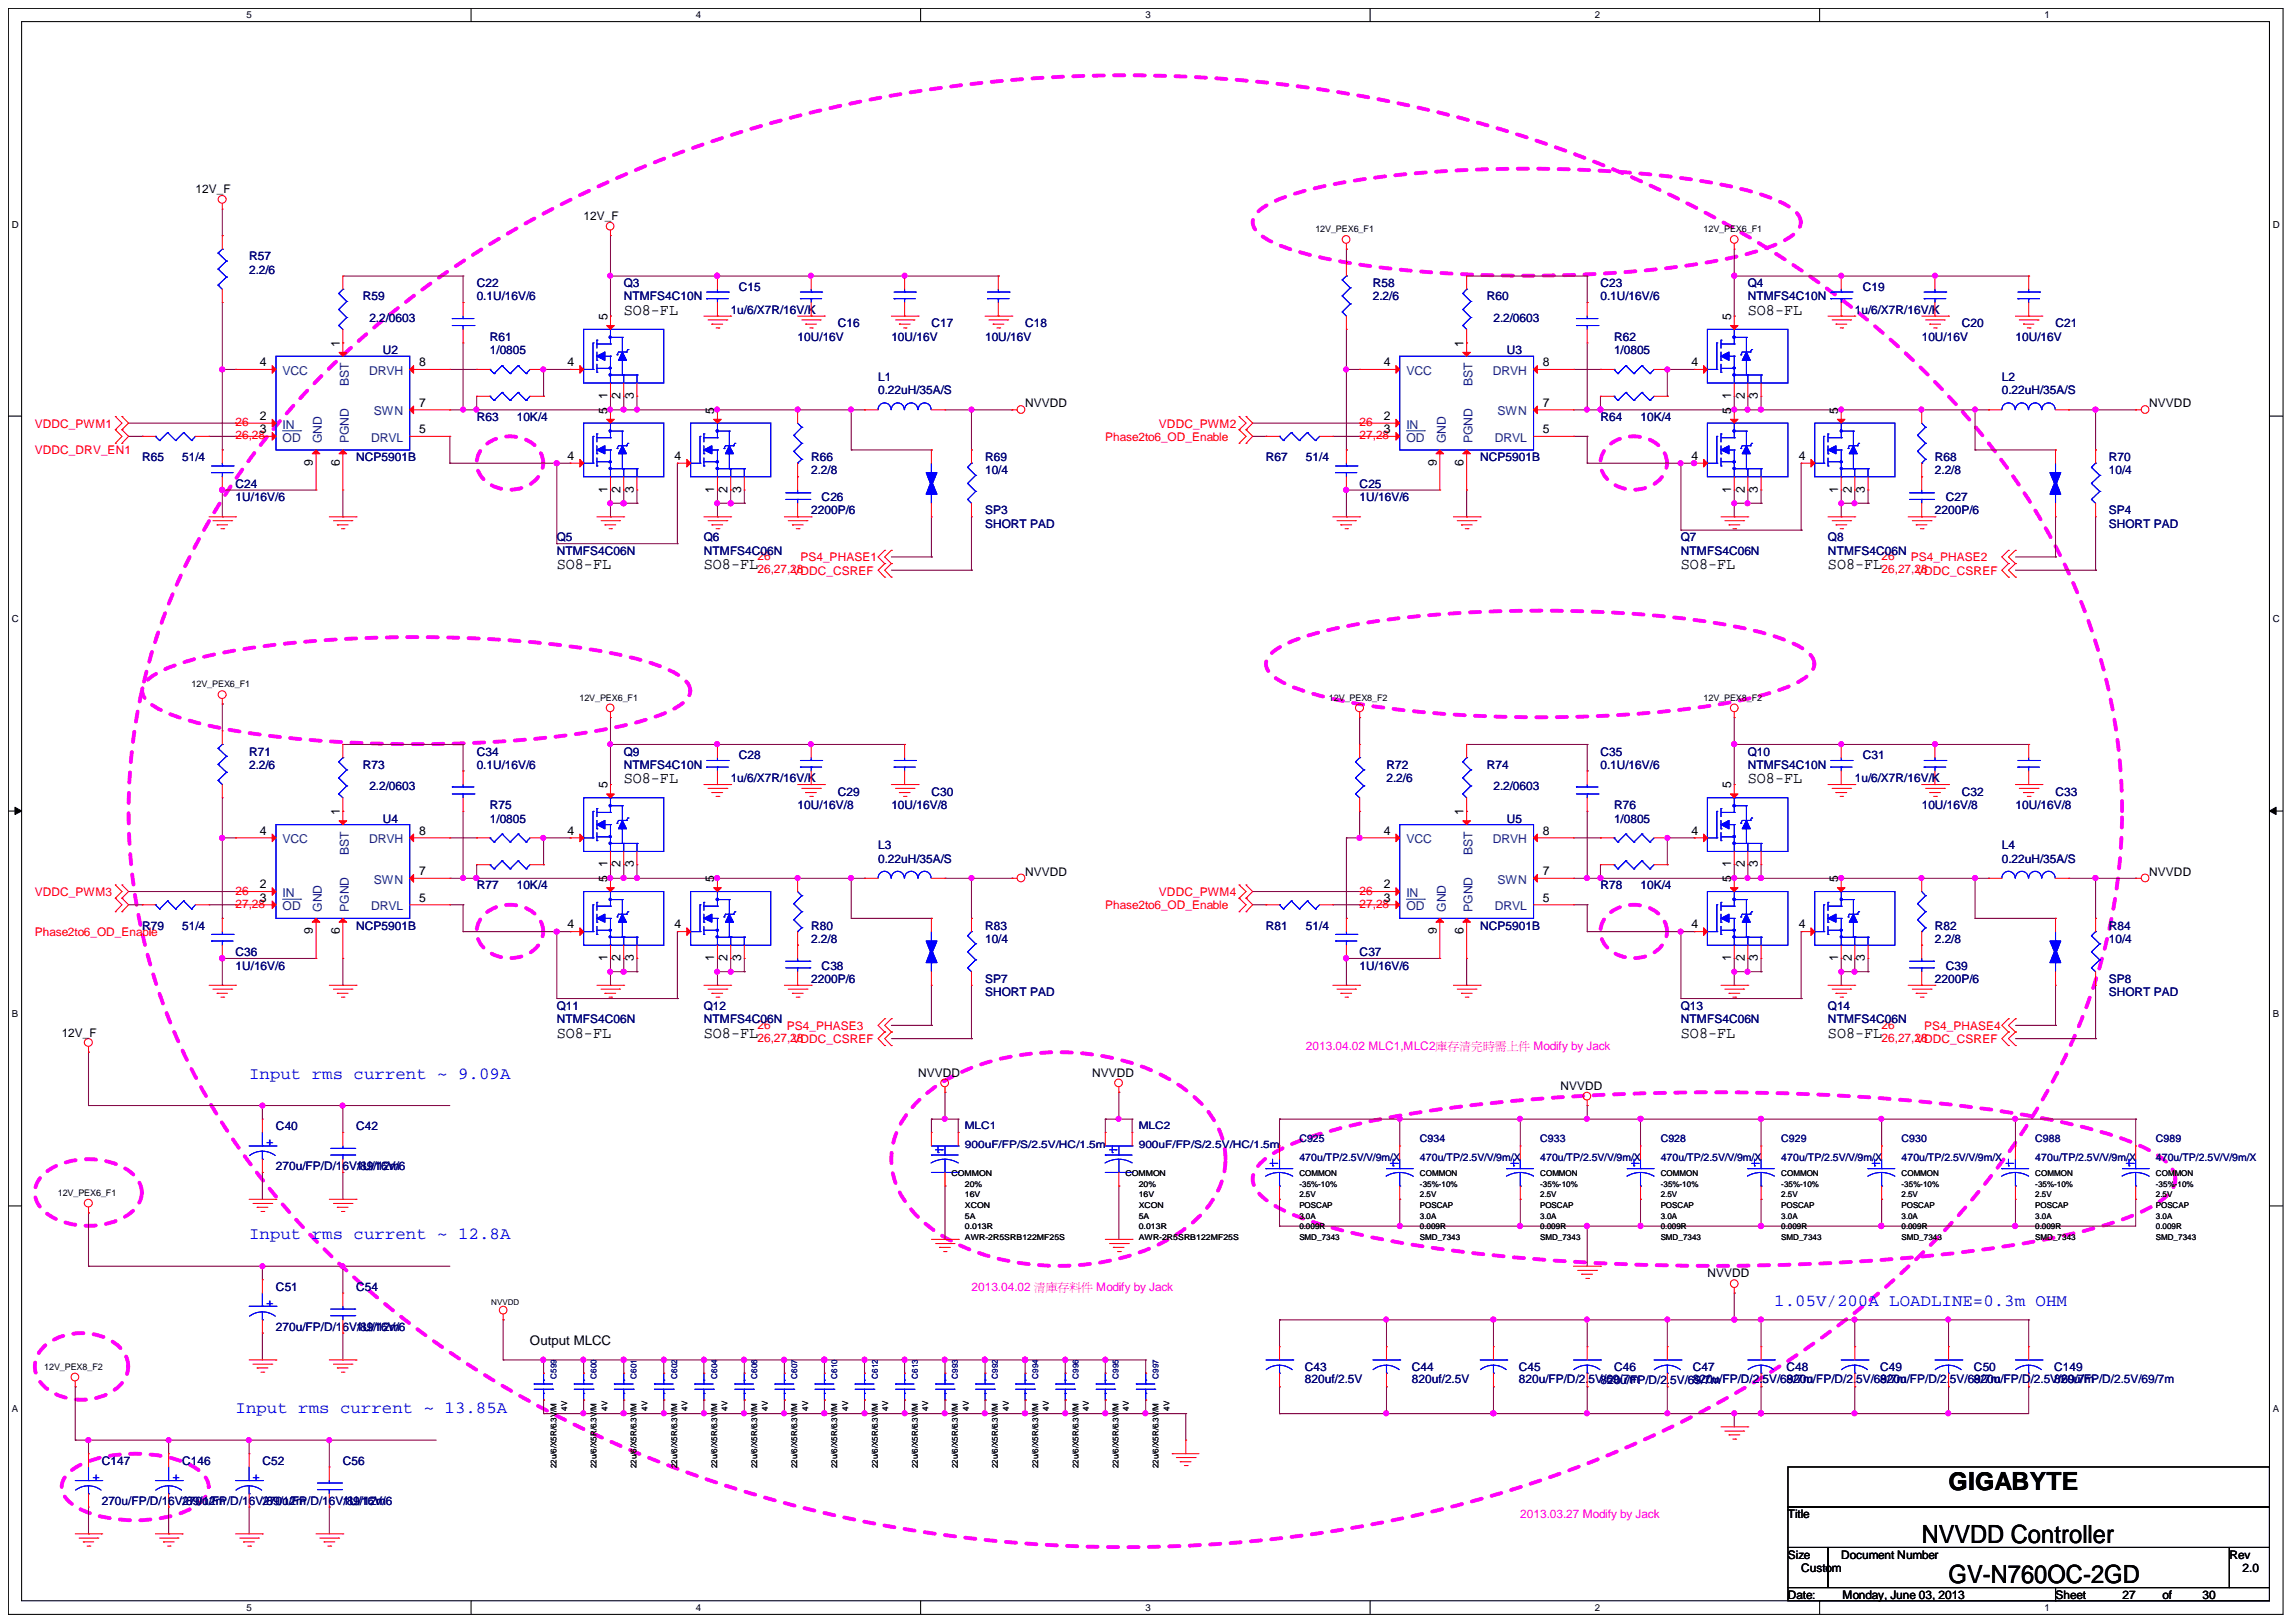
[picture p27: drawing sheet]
<svg xmlns="http://www.w3.org/2000/svg" width="279mm" height="197mm" viewBox="0 0 279 197" stroke-linecap="round" stroke-linejoin="round" font-family="sans-serif">
<defs><g id="words">
<g font-size="3">
<text x="236.7" y="181">GIGABYTE</text>
<text x="233.5" y="187.5">NVVDD Controller</text>
<text x="236.7" y="192.3">GV-N760OC-2GD</text>
</g>
<g font-size="2.1" fill="#00f">
<text x="30.3" y="131">Input rms current ~ 9.09A</text>
<text x="30.3" y="150.5">Input rms current ~ 12.8A</text>
<text x="215.6" y="158.7">1.05V/200A LOADLINE=0.3m OHM</text>
<text x="28.6" y="171.7">Input rms current ~ 13.85A</text>
</g>
<g font-size="1.9">
<text x="75.8" y="38.3">SO8-FL</text>
<text x="212.3" y="38.3">SO8-FL</text>
<text x="67.6" y="69.2">SO8-FL</text>
<text x="85.5" y="69.2">SO8-FL</text>
<text x="204.2" y="69.2">SO8-FL</text>
<text x="222.1" y="69.2">SO8-FL</text>
<text x="75.8" y="95.2">SO8-FL</text>
<text x="212.3" y="95.2">SO8-FL</text>
<text x="67.6" y="126.1">SO8-FL</text>
<text x="85.5" y="126.1">SO8-FL</text>
<text x="204.2" y="126.1">SO8-FL</text>
<text x="222.1" y="126.1">SO8-FL</text>
</g>
<text font-size="1.6" x="64.4" y="163.4">Output MLCC</text>
<g font-size="1.5">
<text x="73.8" y="38.9" transform="rotate(-90 73.8 38.9)">5</text>
<text x="210.3" y="38.9" transform="rotate(-90 210.3 38.9)">5</text>
<text x="31.6" y="44.5">4</text>
<text x="41.3" y="42.1" transform="rotate(-90 41.3 42.1)">1</text>
<text x="50.9" y="44.5">8</text>
<text x="69" y="44.5">4</text>
<text x="168.1" y="44.5">4</text>
<text x="177.8" y="42.1" transform="rotate(-90 177.8 42.1)">1</text>
<text x="187.5" y="44.5">8</text>
<text x="205.5" y="44.5">4</text>
<text x="31.6" y="51">2</text>
<text x="31.6" y="52.6">3</text>
<text x="50.9" y="52.6">5</text>
<text x="50.9" y="49.4">7</text>
<text x="73.8" y="50.2" transform="rotate(-90 73.8 50.2)">5</text>
<text x="73.8" y="48.5" transform="rotate(-90 73.8 48.5)">1</text>
<text x="75.4" y="48.5" transform="rotate(-90 75.4 48.5)">2</text>
<text x="77" y="48.5" transform="rotate(-90 77 48.5)">3</text>
<text x="86.8" y="50.2" transform="rotate(-90 86.8 50.2)">5</text>
<text x="168.1" y="51">2</text>
<text x="168.1" y="52.6">3</text>
<text x="187.5" y="52.6">5</text>
<text x="187.5" y="49.4">7</text>
<text x="210.3" y="50.2" transform="rotate(-90 210.3 50.2)">5</text>
<text x="210.3" y="48.5" transform="rotate(-90 210.3 48.5)">1</text>
<text x="212" y="48.5" transform="rotate(-90 212 48.5)">2</text>
<text x="213.6" y="48.5" transform="rotate(-90 213.6 48.5)">3</text>
<text x="223.3" y="50.2" transform="rotate(-90 223.3 50.2)">5</text>
<text x="38" y="56.6" transform="rotate(-90 38 56.6)">9</text>
<text x="41.3" y="56.6" transform="rotate(-90 41.3 56.6)">6</text>
<text x="69" y="55.9">4</text>
<text x="73.8" y="59.9" transform="rotate(-90 73.8 59.9)">1</text>
<text x="75.4" y="59.9" transform="rotate(-90 75.4 59.9)">2</text>
<text x="77" y="59.9" transform="rotate(-90 77 59.9)">3</text>
<text x="82" y="55.9">4</text>
<text x="86.8" y="59.9" transform="rotate(-90 86.8 59.9)">1</text>
<text x="88.4" y="59.9" transform="rotate(-90 88.4 59.9)">2</text>
<text x="90" y="59.9" transform="rotate(-90 90 59.9)">3</text>
<text x="174.5" y="56.6" transform="rotate(-90 174.5 56.6)">9</text>
<text x="177.8" y="56.6" transform="rotate(-90 177.8 56.6)">6</text>
<text x="205.5" y="55.9">4</text>
<text x="210.3" y="59.9" transform="rotate(-90 210.3 59.9)">1</text>
<text x="212" y="59.9" transform="rotate(-90 212 59.9)">2</text>
<text x="213.6" y="59.9" transform="rotate(-90 213.6 59.9)">3</text>
<text x="218.5" y="55.9">4</text>
<text x="223.3" y="59.9" transform="rotate(-90 223.3 59.9)">1</text>
<text x="225" y="59.9" transform="rotate(-90 225 59.9)">2</text>
<text x="226.6" y="59.9" transform="rotate(-90 226.6 59.9)">3</text>
<text x="73.8" y="95.8" transform="rotate(-90 73.8 95.8)">5</text>
<text x="210.3" y="95.8" transform="rotate(-90 210.3 95.8)">5</text>
<text x="31.6" y="101.4">4</text>
<text x="41.3" y="99" transform="rotate(-90 41.3 99)">1</text>
<text x="50.9" y="101.4">8</text>
<text x="69" y="101.4">4</text>
<text x="168.1" y="101.4">4</text>
<text x="177.8" y="99" transform="rotate(-90 177.8 99)">1</text>
<text x="187.5" y="101.4">8</text>
<text x="205.5" y="101.4">4</text>
<text x="31.6" y="107.9">2</text>
<text x="50.9" y="106.3">7</text>
<text x="73.8" y="107.1" transform="rotate(-90 73.8 107.1)">5</text>
<text x="73.8" y="105.4" transform="rotate(-90 73.8 105.4)">1</text>
<text x="75.4" y="105.4" transform="rotate(-90 75.4 105.4)">2</text>
<text x="77" y="105.4" transform="rotate(-90 77 105.4)">3</text>
<text x="86.8" y="107.1" transform="rotate(-90 86.8 107.1)">5</text>
<text x="168.1" y="107.9">2</text>
<text x="187.5" y="106.3">7</text>
<text x="210.3" y="107.1" transform="rotate(-90 210.3 107.1)">5</text>
<text x="210.3" y="105.4" transform="rotate(-90 210.3 105.4)">1</text>
<text x="212" y="105.4" transform="rotate(-90 212 105.4)">2</text>
<text x="213.6" y="105.4" transform="rotate(-90 213.6 105.4)">3</text>
<text x="223.3" y="107.1" transform="rotate(-90 223.3 107.1)">5</text>
<text x="31.6" y="109.5">3</text>
<text x="38" y="113.5" transform="rotate(-90 38 113.5)">9</text>
<text x="41.3" y="113.5" transform="rotate(-90 41.3 113.5)">6</text>
<text x="50.9" y="109.5">5</text>
<text x="69" y="112.8">4</text>
<text x="82" y="112.8">4</text>
<text x="168.1" y="109.5">3</text>
<text x="174.5" y="113.5" transform="rotate(-90 174.5 113.5)">9</text>
<text x="177.8" y="113.5" transform="rotate(-90 177.8 113.5)">6</text>
<text x="187.5" y="109.5">5</text>
<text x="205.5" y="112.8">4</text>
<text x="218.5" y="112.8">4</text>
<text x="73.8" y="116.8" transform="rotate(-90 73.8 116.8)">1</text>
<text x="75.4" y="116.8" transform="rotate(-90 75.4 116.8)">2</text>
<text x="77" y="116.8" transform="rotate(-90 77 116.8)">3</text>
<text x="86.8" y="116.8" transform="rotate(-90 86.8 116.8)">1</text>
<text x="88.4" y="116.8" transform="rotate(-90 88.4 116.8)">2</text>
<text x="90" y="116.8" transform="rotate(-90 90 116.8)">3</text>
<text x="210.3" y="116.8" transform="rotate(-90 210.3 116.8)">1</text>
<text x="212" y="116.8" transform="rotate(-90 212 116.8)">2</text>
<text x="213.6" y="116.8" transform="rotate(-90 213.6 116.8)">3</text>
<text x="223.3" y="116.8" transform="rotate(-90 223.3 116.8)">1</text>
<text x="225" y="116.8" transform="rotate(-90 225 116.8)">2</text>
<text x="226.6" y="116.8" transform="rotate(-90 226.6 116.8)">3</text>
</g>
<g font-size="1.5" fill="#004080">
<text x="34.3" y="45.6">VCC</text>
<text x="42.4" y="46.9" transform="rotate(-90 42.4 46.9)">BST</text>
<text x="44.8" y="45.6">DRVH</text>
<text x="170.9" y="45.6">VCC</text>
<text x="178.9" y="46.9" transform="rotate(-90 178.9 46.9)">BST</text>
<text x="181.4" y="45.6">DRVH</text>
<text x="34.3" y="52.1">IN</text>
<text x="34.3" y="53.7">OD</text>
<text x="39.1" y="53.8" transform="rotate(-90 39.1 53.8)">GND</text>
<text x="42.4" y="53.8" transform="rotate(-90 42.4 53.8)">PGND</text>
<text x="45.1" y="53.7">DRVL</text>
<text x="45.4" y="50.5">SWN</text>
<text x="170.9" y="52.1">IN</text>
<text x="170.9" y="53.7">OD</text>
<text x="175.6" y="53.8" transform="rotate(-90 175.6 53.8)">GND</text>
<text x="178.9" y="53.8" transform="rotate(-90 178.9 53.8)">PGND</text>
<text x="181.6" y="53.7">DRVL</text>
<text x="181.9" y="50.5">SWN</text>
<text x="34.3" y="102.4">VCC</text>
<text x="42.4" y="103.8" transform="rotate(-90 42.4 103.8)">BST</text>
<text x="44.8" y="102.4">DRVH</text>
<text x="45.4" y="107.4">SWN</text>
<text x="170.9" y="102.4">VCC</text>
<text x="178.9" y="103.8" transform="rotate(-90 178.9 103.8)">BST</text>
<text x="181.4" y="102.4">DRVH</text>
<text x="181.9" y="107.4">SWN</text>
<text x="34.3" y="109">IN</text>
<text x="34.3" y="110.6">OD</text>
<text x="39.1" y="110.7" transform="rotate(-90 39.1 110.7)">GND</text>
<text x="42.4" y="110.7" transform="rotate(-90 42.4 110.7)">PGND</text>
<text x="45.1" y="110.6">DRVL</text>
<text x="170.9" y="109">IN</text>
<text x="170.9" y="110.6">OD</text>
<text x="175.6" y="110.7" transform="rotate(-90 175.6 110.7)">GND</text>
<text x="178.9" y="110.7" transform="rotate(-90 178.9 110.7)">PGND</text>
<text x="181.6" y="110.6">DRVL</text>
</g>
<g font-size="1.4">
<text x="23.7" y="23.5">12V_F</text>
<text x="70.9" y="26.8">12V_F</text>
<text x="124.5" y="49.5">NVVDD</text>
<text x="261.1" y="49.5">NVVDD</text>
<text x="124.5" y="106.4">NVVDD</text>
<text x="261.1" y="106.4">NVVDD</text>
<text x="7.5" y="125.9">12V_F</text>
<text x="111.5" y="130.8">NVVDD</text>
<text x="132.7" y="130.8">NVVDD</text>
<text x="189.6" y="132.4">NVVDD</text>
<text x="207.4" y="155.2">NVVDD</text>
<text x="217.2" y="184.4">Title</text>
<text x="217.2" y="189.3">Size</text>
<text x="218.8" y="190.9">Custom</text>
<text x="223.7" y="189.3">Document Number</text>
<text x="270.8" y="189.3">Rev</text>
<text x="272.5" y="190.9">2.0</text>
<text x="217.2" y="194.2">Date:</text>
<text x="223.9" y="194.2">Monday, June 03, 2013</text>
<text x="249.7" y="194.2">Sheet</text>
<text x="257.9" y="194.2">27</text>
<text x="262.7" y="194.2">of</text>
<text x="267.6" y="194.2">30</text>
</g>
<g font-size="1.4" fill="#000080">
<text x="30.3" y="31.6">R57</text>
<text x="30.3" y="33.2">2.2/6</text>
<text x="57.9" y="34.9">C22</text>
<text x="75.8" y="34.9">Q3</text>
<text x="89.7" y="35.3">C15</text>
<text x="166.8" y="34.9">R58</text>
<text x="194.4" y="34.9">C23</text>
<text x="212.3" y="34.9">Q4</text>
<text x="226.3" y="35.3">C19</text>
<text x="44.1" y="36.5">R59</text>
<text x="44.9" y="39.1">2.2/0603</text>
<text x="57.9" y="36.5">0.1U/16V/6</text>
<text x="59.5" y="41.4">R61</text>
<text x="75.8" y="36.5">NTMFS4C10N</text>
<text x="88.8" y="38.1">1u/6/X7R/16V/K</text>
<text x="96.9" y="41.4">10U/16V</text>
<text x="101.8" y="39.8">C16</text>
<text x="108.3" y="41.4">10U/16V</text>
<text x="113.2" y="39.8">C17</text>
<text x="119.7" y="41.4">10U/16V</text>
<text x="124.5" y="39.8">C18</text>
<text x="166.8" y="36.5">2.2/6</text>
<text x="180.6" y="36.5">R60</text>
<text x="181.4" y="39.1">2.2/0603</text>
<text x="194.4" y="36.5">0.1U/16V/6</text>
<text x="196.1" y="41.4">R62</text>
<text x="212.3" y="36.5">NTMFS4C10N</text>
<text x="225.3" y="38.1">1u/6/X7R/16V/K</text>
<text x="233.5" y="41.4">10U/16V</text>
<text x="238.3" y="39.8">C20</text>
<text x="244.9" y="41.4">10U/16V</text>
<text x="249.7" y="39.8">C21</text>
<text x="46.5" y="43">U2</text>
<text x="59.5" y="43">1/0805</text>
<text x="106.7" y="46.2">L1</text>
<text x="106.7" y="47.9">0.22uH/35A/S</text>
<text x="183" y="43">U3</text>
<text x="196.1" y="43">1/0805</text>
<text x="243.2" y="46.2">L2</text>
<text x="243.2" y="47.9">0.22uH/35A/S</text>
<text x="57.9" y="51.1">R63</text>
<text x="62.8" y="51.1">10K/4</text>
<text x="194.4" y="51.1">R64</text>
<text x="199.3" y="51.1">10K/4</text>
<text x="17.3" y="56">R65</text>
<text x="22.1" y="56">51/4</text>
<text x="28.6" y="59.3">C24</text>
<text x="43.3" y="56">NCP5901B</text>
<text x="98.6" y="56">R66</text>
<text x="98.6" y="57.6">2.2/8</text>
<text x="119.7" y="56">R69</text>
<text x="119.7" y="57.6">10/4</text>
<text x="153.8" y="56">R67</text>
<text x="158.7" y="56">51/4</text>
<text x="165.2" y="59.3">C25</text>
<text x="179.8" y="56">NCP5901B</text>
<text x="235.1" y="56">R68</text>
<text x="235.1" y="57.6">2.2/8</text>
<text x="256.2" y="56">R70</text>
<text x="256.2" y="57.6">10/4</text>
<text x="28.6" y="60.9">1U/16V/6</text>
<text x="67.6" y="65.7">Q5</text>
<text x="85.5" y="65.7">Q6</text>
<text x="98.6" y="62.5">2200P/6</text>
<text x="99.8" y="60.9">C26</text>
<text x="119.7" y="62.5">SP3</text>
<text x="119.7" y="64.1">SHORT PAD</text>
<text x="165.2" y="60.9">1U/16V/6</text>
<text x="204.2" y="65.7">Q7</text>
<text x="222.1" y="65.7">Q8</text>
<text x="235.1" y="62.5">2200P/6</text>
<text x="236.4" y="60.9">C27</text>
<text x="256.2" y="62.5">SP4</text>
<text x="256.2" y="64.1">SHORT PAD</text>
<text x="67.6" y="67.4">NTMFS4C06N</text>
<text x="85.5" y="67.4">NTMFS4C06N</text>
<text x="204.2" y="67.4">NTMFS4C06N</text>
<text x="222.1" y="67.4">NTMFS4C06N</text>
<text x="30.3" y="91.8">R71</text>
<text x="30.3" y="93.4">2.2/6</text>
<text x="44.1" y="93.4">R73</text>
<text x="44.9" y="96">2.2/0603</text>
<text x="57.9" y="91.8">C34</text>
<text x="57.9" y="93.4">0.1U/16V/6</text>
<text x="75.8" y="91.8">Q9</text>
<text x="75.8" y="93.4">NTMFS4C10N</text>
<text x="88.8" y="95">1u/6/X7R/16V/K</text>
<text x="89.7" y="92.2">C28</text>
<text x="168.4" y="93.4">R72</text>
<text x="168.4" y="95">2.2/6</text>
<text x="180.6" y="93.4">R74</text>
<text x="181.4" y="96">2.2/0603</text>
<text x="194.4" y="91.8">C35</text>
<text x="194.4" y="93.4">0.1U/16V/6</text>
<text x="212.3" y="91.8">Q10</text>
<text x="212.3" y="93.4">NTMFS4C10N</text>
<text x="225.3" y="95">1u/6/X7R/16V/K</text>
<text x="226.3" y="92.2">C31</text>
<text x="46.5" y="99.9">U4</text>
<text x="59.5" y="98.3">R75</text>
<text x="59.5" y="99.9">1/0805</text>
<text x="96.9" y="98.3">10U/16V/8</text>
<text x="101.8" y="96.6">C29</text>
<text x="108.3" y="98.3">10U/16V/8</text>
<text x="113.2" y="96.6">C30</text>
<text x="183" y="99.9">U5</text>
<text x="196.1" y="98.3">R76</text>
<text x="196.1" y="99.9">1/0805</text>
<text x="233.5" y="98.3">10U/16V/8</text>
<text x="238.3" y="96.6">C32</text>
<text x="244.9" y="98.3">10U/16V/8</text>
<text x="249.7" y="96.6">C33</text>
<text x="106.7" y="103.1">L3</text>
<text x="106.7" y="104.8">0.22uH/35A/S</text>
<text x="243.2" y="103.1">L4</text>
<text x="243.2" y="104.8">0.22uH/35A/S</text>
<text x="17.3" y="112.9">R79</text>
<text x="22.1" y="112.9">51/4</text>
<text x="43.3" y="112.9">NCP5901B</text>
<text x="57.9" y="108">R77</text>
<text x="62.8" y="108">10K/4</text>
<text x="98.6" y="112.9">R80</text>
<text x="119.7" y="112.9">R83</text>
<text x="153.8" y="112.9">R81</text>
<text x="158.7" y="112.9">51/4</text>
<text x="179.8" y="112.9">NCP5901B</text>
<text x="194.4" y="108">R78</text>
<text x="199.3" y="108">10K/4</text>
<text x="235.1" y="112.9">R82</text>
<text x="256.2" y="112.9">R84</text>
<text x="28.6" y="116.2">C36</text>
<text x="28.6" y="117.8">1U/16V/6</text>
<text x="98.6" y="119.4">2200P/6</text>
<text x="98.6" y="114.5">2.2/8</text>
<text x="99.8" y="117.8">C38</text>
<text x="119.7" y="119.4">SP7</text>
<text x="119.7" y="114.5">10/4</text>
<text x="165.2" y="116.2">C37</text>
<text x="165.2" y="117.8">1U/16V/6</text>
<text x="235.1" y="114.5">2.2/8</text>
<text x="235.1" y="119.4">2200P/6</text>
<text x="236.4" y="117.8">C39</text>
<text x="256.2" y="114.5">10/4</text>
<text x="256.2" y="119.4">SP8</text>
<text x="67.6" y="122.6">Q11</text>
<text x="67.6" y="124.3">NTMFS4C06N</text>
<text x="85.5" y="122.6">Q12</text>
<text x="85.5" y="124.3">NTMFS4C06N</text>
<text x="119.7" y="121">SHORT PAD</text>
<text x="204.2" y="122.6">Q13</text>
<text x="204.2" y="124.3">NTMFS4C06N</text>
<text x="222.1" y="122.6">Q14</text>
<text x="222.1" y="124.3">NTMFS4C06N</text>
<text x="256.2" y="121">SHORT PAD</text>
<text x="33.5" y="137.3">C40</text>
<text x="43.3" y="137.3">C42</text>
<text x="33.5" y="142.2">270u/FP/D/16V/89/12m</text>
<text x="43.3" y="142.2">1U/16V/6</text>
<text x="33.5" y="156.8">C51</text>
<text x="33.5" y="161.7">270u/FP/D/16V/89/12m</text>
<text x="43.3" y="156.8">C54</text>
<text x="43.3" y="161.7">1U/16V/6</text>
<text x="158.5" y="166.5">C43</text>
<text x="171.5" y="166.5">C44</text>
<text x="184.5" y="166.5">C45</text>
<text x="196.1" y="166.5">C46</text>
<text x="205.7" y="166.5">C47</text>
<text x="217" y="166.5">C48</text>
<text x="228.4" y="166.5">C49</text>
<text x="239.8" y="166.5">C50</text>
<text x="249.6" y="166.5">C149</text>
<text x="158.5" y="168">820uf/2.5V</text>
<text x="171.5" y="168">820uf/2.5V</text>
<text x="184.5" y="168">820u/FP/D/2.5V/69/7m</text>
<text x="194.4" y="168.1">820u/FP/D/2.5V/69/7m</text>
<text x="205.7" y="168">820u/FP/D/2.5V/69/7m</text>
<text x="217" y="168">820u/FP/D/2.5V/69/7m</text>
<text x="228.4" y="168">820u/FP/D/2.5V/69/7m</text>
<text x="239.8" y="168">820u/FP/D/2.5V/69/7m</text>
<text x="249.6" y="168">820u/FP/D/2.5V/69/7m</text>
<text x="12.4" y="177.9">C147</text>
<text x="22.1" y="177.9">C146</text>
<text x="31.9" y="177.9">C52</text>
<text x="41.7" y="177.9">C56</text>
<text x="12.4" y="182.8">270u/FP/D/16V/89/12m</text>
<text x="22.1" y="182.8">270u/FP/D/16V/89/12m</text>
<text x="31.9" y="182.8">270u/FP/D/16V/89/12m</text>
<text x="41.7" y="182.8">1U/16V/6</text>
</g>
<g font-size="1.4" fill="#f00">
<text x="4.2" y="51.9">VDDC_PWM1</text>
<text x="28.6" y="53.4">26,28</text>
<text x="28.6" y="51.8">26</text>
<text x="134.3" y="53.6">Phase2to6_OD_Enable</text>
<text x="140.8" y="51.9">VDDC_PWM2</text>
<text x="165.2" y="51.8">26</text>
<text x="165.2" y="53.4">27,28</text>
<text x="4.2" y="55.2">VDDC_DRV_EN1</text>
<text x="92" y="69.6">26,27,28</text>
<text x="92" y="68">26</text>
<text x="96.3" y="69.8">VDDC_CSREF</text>
<text x="97.2" y="68.2">PS4_PHASE1</text>
<text x="228.6" y="68">26</text>
<text x="228.6" y="69.6">26,27,28</text>
<text x="232.2" y="68.2">PS4_PHASE2</text>
<text x="232.8" y="69.8">VDDC_CSREF</text>
<text x="4.2" y="108.8">VDDC_PWM3</text>
<text x="4.2" y="113.7">Phase2to6_OD_Enable</text>
<text x="28.6" y="108.7">26</text>
<text x="28.6" y="110.3">27,28</text>
<text x="134.3" y="110.4">Phase2to6_OD_Enable</text>
<text x="140.8" y="108.8">VDDC_PWM4</text>
<text x="165.2" y="108.7">26</text>
<text x="165.2" y="110.3">27,28</text>
<text x="92" y="124.9">26</text>
<text x="95.6" y="125.1">PS4_PHASE3</text>
<text x="228.6" y="124.9">26</text>
<text x="233.8" y="125.1">PS4_PHASE4</text>
<text x="92" y="126.5">26,27,28</text>
<text x="96.3" y="126.7">VDDC_CSREF</text>
<text x="228.6" y="126.5">26,27,28</text>
<text x="232.8" y="126.7">VDDC_CSREF</text>
</g>
<g font-size="1.4" fill="#f0f">
<text x="158.7" y="127.5">2013.04.02 MLC1,MLC2庫存清完時需上件 Modify by Jack</text>
<text x="118" y="156.8">2013.04.02 清庫存料件 Modify by Jack</text>
<text x="184.7" y="184.4">2013.03.27 Modify by Jack</text>
</g>
<g font-size="1.4" fill="#00f">
<text x="32.4" y="139.2">+</text>
<text x="32.4" y="158.7">+</text>
<text x="11.3" y="179.9">+</text>
<text x="21" y="179.9">+</text>
<text x="30.7" y="179.9">+</text>
</g>
<g font-size="1.3" fill="#000080">
<text x="117.2" y="137.1">MLC1</text>
<text x="138.3" y="137.1">MLC2</text>
<text x="117.2" y="139.4">900uF/FP/S/2.5V/HC/1.5m</text>
<text x="138.3" y="139.4">900uF/FP/S/2.5V/HC/1.5m</text>
<text x="157.9" y="138.7">C925</text>
<text x="157.9" y="141">470u/TP/2.5V/V/9m/X</text>
<text x="172.5" y="138.7">C934</text>
<text x="172.5" y="141">470u/TP/2.5V/V/9m/X</text>
<text x="187.1" y="138.7">C933</text>
<text x="187.1" y="141">470u/TP/2.5V/V/9m/X</text>
<text x="201.8" y="138.7">C928</text>
<text x="201.8" y="141">470u/TP/2.5V/V/9m/X</text>
<text x="216.4" y="138.7">C929</text>
<text x="216.4" y="141">470u/TP/2.5V/V/9m/X</text>
<text x="231" y="138.7">C930</text>
<text x="231" y="141">470u/TP/2.5V/V/9m/X</text>
<text x="247.3" y="138.7">C988</text>
<text x="247.3" y="141">470u/TP/2.5V/V/9m/X</text>
<text x="261.9" y="138.7">C989</text>
<text x="261.9" y="141">470u/TP/2.5V/V/9m/X</text>
</g>
<g font-size="1.2">
<text x="29.9" y="2.2">5</text>
<text x="84.5" y="2.2">4</text>
<text x="139.1" y="2.2">3</text>
<text x="193.8" y="2.2">2</text>
<text x="248.4" y="2.2">1</text>
<text x="1.4" y="27.6">D</text>
<text x="276.1" y="27.6">D</text>
<text x="1.4" y="75.6">C</text>
<text x="276.1" y="75.6">C</text>
<text x="1.4" y="123.5">B</text>
<text x="276.1" y="123.5">B</text>
<text x="1.4" y="171.5">A</text>
<text x="276.1" y="171.5">A</text>
<text x="29.9" y="195.7">5</text>
<text x="84.5" y="195.7">4</text>
<text x="139.1" y="195.7">3</text>
<text x="193.8" y="195.7">2</text>
<text x="248.4" y="195.7">1</text>
</g>
<g font-size="1.1">
<text x="159.8" y="28.2">12V_PEX6_F1</text>
<text x="207" y="28.2">12V_PEX6_F1</text>
<text x="23.3" y="83.5">12V_PEX6_F1</text>
<text x="70.4" y="85.1">12V_PEX6_F1</text>
<text x="161.5" y="85.1">12V_PEX8_F2</text>
<text x="207" y="85.1">12V_PEX8_F2</text>
<text x="7" y="145.3">12V_PEX6_F1</text>
<text x="5.4" y="166.4">12V_PEX8_F2</text>
</g>
<g font-size="1">
<text x="115.6" y="142.8">COMMON</text>
<text x="136.7" y="142.8">COMMON</text>
<text x="157.9" y="142.8">COMMON</text>
<text x="172.5" y="142.8">COMMON</text>
<text x="187.1" y="142.8">COMMON</text>
<text x="201.8" y="142.8">COMMON</text>
<text x="216.4" y="142.8">COMMON</text>
<text x="231" y="142.8">COMMON</text>
<text x="247.3" y="142.8">COMMON</text>
<text x="261.9" y="142.8">COMMON</text>
<text x="117.2" y="144.1">20%</text>
<text x="117.2" y="145.4">16V</text>
<text x="117.2" y="146.7">XCON</text>
<text x="117.2" y="148">5A</text>
<text x="117.2" y="149.3">0.013R</text>
<text x="138.3" y="144.1">20%</text>
<text x="138.3" y="145.4">16V</text>
<text x="138.3" y="146.7">XCON</text>
<text x="138.3" y="148">5A</text>
<text x="138.3" y="149.3">0.013R</text>
<text x="157.9" y="144.1">-35%-10%</text>
<text x="157.9" y="145.4">2.5V</text>
<text x="157.9" y="148">3.0A</text>
<text x="157.9" y="149.3">0.009R</text>
<text x="157.9" y="146.7">POSCAP</text>
<text x="172.5" y="144.1">-35%-10%</text>
<text x="172.5" y="145.4">2.5V</text>
<text x="172.5" y="148">3.0A</text>
<text x="172.5" y="149.3">0.009R</text>
<text x="172.5" y="146.7">POSCAP</text>
<text x="187.1" y="144.1">-35%-10%</text>
<text x="187.1" y="145.4">2.5V</text>
<text x="187.1" y="148">3.0A</text>
<text x="187.1" y="149.3">0.009R</text>
<text x="187.1" y="146.7">POSCAP</text>
<text x="201.8" y="144.1">-35%-10%</text>
<text x="201.8" y="145.4">2.5V</text>
<text x="201.8" y="148">3.0A</text>
<text x="201.8" y="149.3">0.009R</text>
<text x="201.8" y="146.7">POSCAP</text>
<text x="216.4" y="144.1">-35%-10%</text>
<text x="216.4" y="145.4">2.5V</text>
<text x="216.4" y="148">3.0A</text>
<text x="216.4" y="149.3">0.009R</text>
<text x="216.4" y="146.7">POSCAP</text>
<text x="231" y="144.1">-35%-10%</text>
<text x="231" y="145.4">2.5V</text>
<text x="231" y="148">3.0A</text>
<text x="231" y="149.3">0.009R</text>
<text x="231" y="146.7">POSCAP</text>
<text x="247.3" y="144.1">-35%-10%</text>
<text x="247.3" y="145.4">2.5V</text>
<text x="247.3" y="148">3.0A</text>
<text x="247.3" y="149.3">0.009R</text>
<text x="247.3" y="146.7">POSCAP</text>
<text x="261.9" y="144.1">-35%-10%</text>
<text x="261.9" y="145.4">2.5V</text>
<text x="261.9" y="148">3.0A</text>
<text x="261.9" y="146.7">POSCAP</text>
<text x="261.9" y="149.3">0.009R</text>
<text x="117.2" y="150.6">AWR-2R5SRB122MF25S</text>
<text x="138.3" y="150.6">AWR-2R5SRB122MF25S</text>
<text x="157.9" y="150.6">SMD_7343</text>
<text x="172.5" y="150.6">SMD_7343</text>
<text x="187.1" y="150.6">SMD_7343</text>
<text x="201.8" y="150.6">SMD_7343</text>
<text x="216.4" y="150.6">SMD_7343</text>
<text x="231" y="150.6">SMD_7343</text>
<text x="247.3" y="150.6">SMD_7343</text>
<text x="261.9" y="150.6">SMD_7343</text>
<text x="59.7" y="158.5">NVVDD</text>
<text x="68.9" y="171.4" transform="rotate(-90 68.9 171.4)">4V</text>
<text x="73.8" y="171.4" transform="rotate(-90 73.8 171.4)">4V</text>
<text x="78.7" y="171.4" transform="rotate(-90 78.7 171.4)">4V</text>
<text x="83.5" y="171.4" transform="rotate(-90 83.5 171.4)">4V</text>
<text x="88.4" y="171.4" transform="rotate(-90 88.4 171.4)">4V</text>
<text x="93.3" y="171.4" transform="rotate(-90 93.3 171.4)">4V</text>
<text x="98.2" y="171.4" transform="rotate(-90 98.2 171.4)">4V</text>
<text x="103" y="171.4" transform="rotate(-90 103 171.4)">4V</text>
<text x="107.9" y="171.4" transform="rotate(-90 107.9 171.4)">4V</text>
<text x="112.8" y="171.4" transform="rotate(-90 112.8 171.4)">4V</text>
<text x="117.7" y="171.4" transform="rotate(-90 117.7 171.4)">4V</text>
<text x="122.6" y="171.4" transform="rotate(-90 122.6 171.4)">4V</text>
<text x="127.4" y="171.4" transform="rotate(-90 127.4 171.4)">4V</text>
<text x="132.3" y="171.4" transform="rotate(-90 132.3 171.4)">4V</text>
<text x="137.2" y="171.4" transform="rotate(-90 137.2 171.4)">4V</text>
<text x="142.1" y="171.4" transform="rotate(-90 142.1 171.4)">4V</text>
<text x="67.6" y="178.3" transform="rotate(-90 67.6 178.3)">22u/6/X5R/6.3V/M</text>
<text x="72.5" y="178.3" transform="rotate(-90 72.5 178.3)">22u/6/X5R/6.3V/M</text>
<text x="77.3" y="178.3" transform="rotate(-90 77.3 178.3)">22u/6/X5R/6.3V/M</text>
<text x="82.3" y="178.3" transform="rotate(-90 82.3 178.3)">22u/6/X5R/6.3V/M</text>
<text x="87.1" y="178.3" transform="rotate(-90 87.1 178.3)">22u/6/X5R/6.3V/M</text>
<text x="92" y="178.3" transform="rotate(-90 92 178.3)">22u/6/X5R/6.3V/M</text>
<text x="96.9" y="178.3" transform="rotate(-90 96.9 178.3)">22u/6/X5R/6.3V/M</text>
<text x="101.7" y="178.3" transform="rotate(-90 101.7 178.3)">22u/6/X5R/6.3V/M</text>
<text x="106.6" y="178.3" transform="rotate(-90 106.6 178.3)">22u/6/X5R/6.3V/M</text>
<text x="111.5" y="178.3" transform="rotate(-90 111.5 178.3)">22u/6/X5R/6.3V/M</text>
<text x="116.4" y="178.3" transform="rotate(-90 116.4 178.3)">22u/6/X5R/6.3V/M</text>
<text x="121.2" y="178.3" transform="rotate(-90 121.2 178.3)">22u/6/X5R/6.3V/M</text>
<text x="126.1" y="178.3" transform="rotate(-90 126.1 178.3)">22u/6/X5R/6.3V/M</text>
<text x="131" y="178.3" transform="rotate(-90 131 178.3)">22u/6/X5R/6.3V/M</text>
<text x="135.9" y="178.3" transform="rotate(-90 135.9 178.3)">22u/6/X5R/6.3V/M</text>
<text x="140.8" y="178.3" transform="rotate(-90 140.8 178.3)">22u/6/X5R/6.3V/M</text>
</g>
<g font-size="1" fill="#000080">
<text x="67.6" y="167.5" transform="rotate(-90 67.6 167.5)">C599</text>
<text x="72.5" y="167.5" transform="rotate(-90 72.5 167.5)">C600</text>
<text x="77.3" y="167.5" transform="rotate(-90 77.3 167.5)">C601</text>
<text x="82.3" y="167.5" transform="rotate(-90 82.3 167.5)">C602</text>
<text x="87.1" y="167.5" transform="rotate(-90 87.1 167.5)">C604</text>
<text x="92" y="167.5" transform="rotate(-90 92 167.5)">C606</text>
<text x="96.9" y="167.5" transform="rotate(-90 96.9 167.5)">C607</text>
<text x="101.7" y="167.5" transform="rotate(-90 101.7 167.5)">C610</text>
<text x="106.6" y="167.5" transform="rotate(-90 106.6 167.5)">C612</text>
<text x="111.5" y="167.5" transform="rotate(-90 111.5 167.5)">C613</text>
<text x="116.4" y="167.5" transform="rotate(-90 116.4 167.5)">C993</text>
<text x="121.2" y="167.5" transform="rotate(-90 121.2 167.5)">C992</text>
<text x="126.1" y="167.5" transform="rotate(-90 126.1 167.5)">C994</text>
<text x="131" y="167.5" transform="rotate(-90 131 167.5)">C996</text>
<text x="135.9" y="167.5" transform="rotate(-90 135.9 167.5)">C995</text>
<text x="140.8" y="167.5" transform="rotate(-90 140.8 167.5)">C997</text>
</g>
</g></defs>
<path d="M1 1h276.4v195.1h-276.4zM2.6 2.6h273.1v191.8h-273.1z" fill="none" stroke="#000" stroke-width=".13"/>
<g fill="#fff">
<path d="M29.9 1.2h.6v1.3h-.6z"/>
<path d="M29.9 194.6h.6v1.3h-.6z"/>
</g>
<path d="M57.2 1v1.6M57.2 194.4v1.6" fill="none" stroke="#000" stroke-width=".13"/>
<g fill="#fff">
<path d="M84.5 1.2h.6v1.3h-.6z"/>
<path d="M84.5 194.6h.6v1.3h-.6z"/>
</g>
<path d="M111.8 1v1.6M111.8 194.4v1.6" fill="none" stroke="#000" stroke-width=".13"/>
<g fill="#fff">
<path d="M139.1 1.2h.6v1.3h-.6z"/>
<path d="M139.1 194.6h.6v1.3h-.6z"/>
</g>
<path d="M166.5 1v1.6M166.5 194.4v1.6" fill="none" stroke="#000" stroke-width=".13"/>
<g fill="#fff">
<path d="M193.8 1.2h.6v1.3h-.6z"/>
<path d="M193.8 194.6h.6v1.3h-.6z"/>
</g>
<path d="M221.1 1v1.6M221.1 194.4v1.6" fill="none" stroke="#000" stroke-width=".13"/>
<g fill="#fff">
<path d="M248.4 1.2h.6v1.3h-.6z"/>
<path d="M248.4 194.6h.6v1.3h-.6z"/>
<path d="M1.4 26.6h.8v1.3h-.8z"/>
<path d="M276.1 26.6h.8v1.3h-.8z"/>
<path d="M1.4 74.5h.8v1.3h-.8z"/>
<path d="M276.1 74.5h.8v1.3h-.8z"/>
</g>
<path d="M1 50.5h1.6M275.7 50.5h1.6" fill="none" stroke="#000" stroke-width=".13"/>
<g fill="#fff">
<path d="M1.4 122.5h.8v1.3h-.8z"/>
<path d="M276.1 122.5h.8v1.3h-.8z"/>
</g>
<path d="M1 98.5h1.6M275.7 98.5h1.6" fill="none" stroke="#000" stroke-width=".13"/>
<path d="M1.8 98l.8 .5-.8 .4zM275.7 98.5l.8-.5v.9z" fill="#000" stroke="#000" stroke-width=".12"/>
<g fill="#fff">
<path d="M1.4 170.4h.8v1.3h-.8z"/>
<path d="M276.1 170.4h.8v1.3h-.8z"/>
</g>
<path d="M1 146.5h1.6M275.7 146.5h1.6M217.2 178.2h58.5v4.8h-58.5zM217.2 183h58.5v5h-58.5zM217.2 188h4.9v4.8h-4.9zM217.2 192.8h32.5v1.6h-32.5zM222.1 188h48.7v4.8h-48.7zM249.7 192.8h26v1.6h-26zM270.8 188h4.9v4.8h-4.9z" fill="none" stroke="#000" stroke-width=".13"/>
<g fill="none" stroke="#f0f" stroke-width=".47" stroke-dasharray="1.2 1.2">
<path d="M152.7 25.9a9 9 0 0 1 3.6-2 68.4 68.4 0 0 1 15.6-2.8 156 156 0 0 1 34.1 .8 42.5 42.5 0 0 1 9.9 2.4 5.2 5.2 0 0 1 2.8 2.1 1.82 1.82 0 0 1-1 2.2 21.6 21.6 0 0 1-7.7 2.8 128.8 128.8 0 0 1-27.4 2.1 111.5 111.5 0 0 1-23.3-2.5 19.2 19.2 0 0 1-6-2.4 1.82 1.82 0 0 1-1-2.2zM40.9 43.9a118 118 0 0 1 34.7-22.6 154.5 154.5 0 0 1 61.1-12.2 154.5 154.5 0 0 1 61.1 12.2 118 118 0 0 1 34.8 22.6 83.1 83.1 0 0 1 20.9 30.9 67.7 67.7 0 0 1-2.4 53.1 88.2 88.2 0 0 1-23.5 29.7 124.2 124.2 0 0 1-36.6 20.9 158.9 158.9 0 0 1-70.7 8.6 145.8 145.8 0 0 1-57.6-17.8 105.6 105.6 0 0 1-30.5-25.7 74.9 74.9 0 0 1-15.5-32.9 68.5 68.5 0 0 1 8.4-47 88.1 88.1 0 0 1 15.8-19.8zM58.6 54.4a4.6 4.6 0 0 1 6.7 0 2.87 2.87 0 0 1-1.1 4.5 4.7 4.7 0 0 1-5.6-.9 2.72 2.72 0 0 1 0-3.6zM195.1 54.4a4.6 4.6 0 0 1 6.7 0 2.87 2.87 0 0 1-1.1 4.5 4.7 4.7 0 0 1-5.6-.9 2.72 2.72 0 0 1 0-3.6zM154.3 79.5a9 9 0 0 1 3.6-2 68.7 68.7 0 0 1 15.6-2.8 156.7 156.7 0 0 1 34.1 .8 42.7 42.7 0 0 1 9.9 2.5 5.2 5.2 0 0 1 2.8 2.1 1.81 1.81 0 0 1-.9 2.2 21.7 21.7 0 0 1-7.8 2.7 129.3 129.3 0 0 1-27.4 2.1 112 112 0 0 1-23.3-2.5 19.3 19.3 0 0 1-6-2.3 1.81 1.81 0 0 1-1-2.2zM17.8 82.8a9 9 0 0 1 3.6-2 68.4 68.4 0 0 1 15.6-2.9 156 156 0 0 1 34.1 .9 42.5 42.5 0 0 1 9.9 2.4 5.2 5.2 0 0 1 2.7 2.1 1.82 1.82 0 0 1-.9 2.2 21.6 21.6 0 0 1-7.8 2.8 128.8 128.8 0 0 1-27.3 2.1 111.5 111.5 0 0 1-23.4-2.5 19.2 19.2 0 0 1-6-2.4 1.82 1.82 0 0 1-.9-2.2zM58.6 111.3a4.6 4.6 0 0 1 6.7 0 2.87 2.87 0 0 1-1.1 4.5 4.7 4.7 0 0 1-5.6-.9 2.72 2.72 0 0 1 0-3.6zM195.1 111.3a4.6 4.6 0 0 1 6.7 0 2.87 2.87 0 0 1-1.1 4.5 4.7 4.7 0 0 1-5.6-.9 2.72 2.72 0 0 1 0-3.6zM111.4 133.9a21.8 21.8 0 0 1 11.5-5.6 29.8 29.8 0 0 1 18 2.1 15 15 0 0 1 7.2 6.7 8.9 8.9 0 0 1-1.4 9.5 19.7 19.7 0 0 1-10.6 6.2 30.2 30.2 0 0 1-19.8-1.7 15 15 0 0 1-7.2-6.7 8.9 8.9 0 0 1 1.4-9.5zM5.5 142.5a9.1 9.1 0 0 1 10.5 0 2.9 2.9 0 0 1 0 4.7 9.1 9.1 0 0 1-10.5 0 2.9 2.9 0 0 1 0-4.7zM153.3 141.1a15.1 15.1 0 0 1 4.8-2.6 89.3 89.3 0 0 1 18.8-4 273.6 273.6 0 0 1 62.7 0 89.3 89.3 0 0 1 18.8 4 15.1 15.1 0 0 1 4.7 2.6 2.55 2.55 0 0 1 0 4.2 15.1 15.1 0 0 1-4.7 2.6 89.3 89.3 0 0 1-18.8 4.1 273.6 273.6 0 0 1-62.7 0 89.3 89.3 0 0 1-18.8-4.1 15.1 15.1 0 0 1-4.8-2.6 2.55 2.55 0 0 1 0-4.2zM5.6 163.4a7.3 7.3 0 0 1 8.6 0 3.2 3.2 0 0 1 0 5.2 7.3 7.3 0 0 1-8.6 0 3.2 3.2 0 0 1 0-5.2z"/>
<path d="M8.3 178.9a10.2 10.2 0 0 1 5.5-2.2 16.7 16.7 0 0 1 9.4 1.3 4 4 0 0 1 2.1 2 2.19 2.19 0 0 1-.8 2.3 10.2 10.2 0 0 1-5.5 2.2 16.7 16.7 0 0 1-9.3-1.2 4 4 0 0 1-2.1-2.1 2.19 2.19 0 0 1 .7-2.3z"/>
</g>
<g fill="none" stroke="#800040" stroke-width=".13">
<path d="M27 28.6h.1M27 25.4v3.2M27 36.7v18M41.7 33.5h14.6M56.3 36.7h.1M56.3 33.5h.1M56.3 33.5v3.2M74.2 38.4h.1M74.2 33.5h.1M74.2 28.6v9.8M74.2 33.5h47.1M87.2 33.5h.1"/>
<path d="M98.6 33.5h.1M109.9 33.5h.1M121.3 33.5h.1M163.6 30.3h.1M163.6 30.3v1.6M178.2 33.5h14.6M192.8 33.5h.1M192.8 36.7h.1M192.8 33.5v3.2M210.7 38.4h.1M210.7 33.5h.1M210.7 30.3v8.1"/>
<path d="M210.7 33.5h35.8M223.7 33.5h.1M235.1 33.5h.1M246.5 33.5h.1M15.6 51.4h13M15.6 53h1.7M17.3 53h.1M25.4 53h3.2M27 54.7h.1M27 44.9h.1M27 59.5h.1M27 59.5v3.3"/>
<path d="M27 44.9h1.6M27 59.5h11.4M28.6 44.9h.1M28.6 51.4h.1M28.6 53h.1M41.7 59.5v3.3M54.7 56.3h.1M54.7 49.8h50.3M54.7 44.9h3.2M54.7 56.3h14.6M54.7 53v3.3M56.3 49.8h.1"/>
<path d="M56.3 41.7v8.1M57.9 49.8h.1M57.9 44.9h.1M57.9 48.1v1.7M66 48.1h.1M67.6 56.3h.1M67.6 56.3v9.7M69.3 44.9h.1M69.3 56.3h.1M69.3 44.9h-3.3v3.2M74.2 49.8h.1M74.2 48.1v1.7"/>
<path d="M74.2 59.5v3.3M75.8 49.8h.1M75.8 48.1v1.7M75.8 59.5v1.6M77.4 49.8h.1M77.4 48.1v1.7M77.4 59.5v1.6M82.3 56.3v9.7M87.2 49.8h.1M87.2 59.5v3.3M88.8 59.5v1.6M90.4 59.5v1.6"/>
<path d="M96.9 49.8h.1M103.4 49.8h.1M103.4 54.7h.1M103.4 54.7h9.8M103.4 49.8v4.9M105 49.8h.1M113.2 54.7h.1M114.8 49.8h8.1M118 54.7h.1M118 49.8h.1M118 49.8v4.9M122.9 49.8h.1"/>
<path d="M152.2 51.4h13M152.2 53h1.6M153.8 53h.1M161.9 53h3.3M163.6 44.9h.1M163.6 54.7h.1M163.6 59.5h.1M163.6 44.9h1.6M163.6 40v14.7M163.6 59.5v3.3M163.6 59.5h11.3M165.2 51.4h.1"/>
<path d="M165.2 44.9h.1M165.2 53h.1M178.2 59.5v3.3M191.2 49.8h50.4M191.2 44.9h3.2M191.2 53h1.6M192.8 49.8h.1M192.8 53h.1M192.8 56.3h.1M192.8 41.7v8.1M192.8 53v3.3M192.8 56.3h13"/>
<path d="M194.4 49.8h.1M194.4 44.9h.1M194.4 48.1v1.7M202.6 48.1h.1M204.2 56.3h.1M204.2 56.3v8.1M205.8 44.9h.1M205.8 56.3h.1M205.8 44.9h-3.2v3.2M210.7 49.8h.1M210.7 48.1v1.7M210.7 59.5v3.3"/>
<path d="M212.3 49.8h.1M212.3 48.1v1.7M212.3 59.5v1.6M214 49.8h.1M214 48.1v1.7M214 59.5v1.6M218.8 56.3v8.1M223.7 49.8h.1M223.7 59.5v3.3M225.3 59.5v1.6M226.9 59.5v1.6M233.5 49.8h.1"/>
<path d="M239.9 49.8h.1M239.9 54.7h.1M239.9 54.7h9.8M239.9 49.8v4.9M241.6 49.8h.1M249.7 54.7h.1M251.3 49.8h8.2M254.6 54.7h.1M254.6 49.8h.1M254.6 49.8v4.9M259.5 49.8h.1M27 62.8h.1"/>
<path d="M41.7 62.8h.1M67.6 66h.1M67.6 66h14.7M74.2 62.8h.1M74.2 61.1h.1M74.2 61.1h3.2M75.8 61.1h.1M77.4 61.1h.1M82.3 66h.1M87.2 61.1h.1M87.2 62.8h.1M87.2 61.1h3.2"/>
<path d="M88.8 61.1h.1M90.4 61.1h.1M108.3 67.6h4.9M108.3 69.3h9.7M113.2 67.6h.1M113.2 62.8v4.8M118 69.3h.1M118 62.8v6.5M163.6 62.8h.1M178.2 62.8h.1M204.2 64.4h.1M204.2 64.4h14.6"/>
<path d="M210.7 62.8h.1M210.7 61.1h.1M210.7 61.1h3.3M212.3 61.1h.1M214 61.1h.1M218.8 64.4h.1M223.7 61.1h.1M223.7 62.8h.1M223.7 61.1h3.2M225.3 61.1h.1M226.9 61.1h.1M244.9 67.6h4.8"/>
<path d="M244.9 69.3h9.7M249.7 67.6h.1M249.7 62.8v4.8M254.6 69.3h.1M254.6 62.8v6.5M27 85.5h.1M27 85.5v3.3M27 96.9v14.6M41.7 90.4h14.6M56.3 90.4h.1M56.3 93.6h.1M56.3 90.4v3.2"/>
<path d="M56.3 98.6v8.1M74.2 95.3h.1M74.2 90.4h.1M74.2 87.2v8.1M74.2 90.4h35.7M87.2 90.4h.1M98.6 90.4h.1M109.9 90.4h.1M165.2 98.6h.1M165.2 87.2h.1M165.2 98.6v3.2h-1.6M165.2 87.2v3.2"/>
<path d="M178.2 90.4h14.6M192.8 90.4h.1M192.8 93.6h.1M192.8 90.4v3.2M192.8 98.6v8.1M210.7 95.3h.1M210.7 90.4h.1M210.7 87.2v8.1M210.7 90.4h35.8M223.7 90.4h.1M235.1 90.4h.1M246.5 90.4h.1"/>
<path d="M15.6 108.3h13M15.6 109.9h1.7M17.3 109.9h.1M25.4 109.9h3.2M27 119.7h.1M27 101.8h.1M27 111.5h.1M27 116.4h.1M27 116.4v3.3M27 101.8h1.6M27 116.4h11.4M28.6 108.3h.1"/>
<path d="M28.6 101.8h.1M28.6 109.9h.1M41.7 119.7h.1M41.7 116.4v3.3M54.7 106.7h50.3M54.7 101.8h3.2M54.7 109.9h1.6M56.3 106.7h.1M56.3 109.9h.1M56.3 113.2h.1M56.3 109.9v3.3M56.3 113.2h13"/>
<path d="M57.9 106.7h.1M57.9 101.8h.1M57.9 105v1.7M66 105h.1M67.6 113.2h.1M67.6 113.2v8.1h14.7M69.3 101.8h.1M69.3 113.2h.1M69.3 101.8h-3.3v3.2M74.2 106.7h.1M74.2 119.7h.1M74.2 118h.1"/>
<path d="M74.2 105v1.7M74.2 116.4v3.3M74.2 118h3.2M75.8 106.7h.1M75.8 118h.1M75.8 105v1.7M75.8 116.4v1.6M77.4 106.7h.1M77.4 118h.1M77.4 105v1.7M77.4 116.4v1.6M82.3 113.2v8.1"/>
<path d="M87.2 106.7h.1M87.2 118h.1M87.2 119.7h.1M87.2 116.4v3.3M87.2 118h3.2M88.8 118h.1M88.8 116.4v1.6M90.4 118h.1M90.4 116.4v1.6M96.9 106.7h.1M103.4 111.5h.1M103.4 106.7h.1"/>
<path d="M103.4 106.7v4.8M103.4 111.5h9.8M105 106.7h.1M113.2 111.5h.1M113.2 119.7v4.8M114.8 106.7h8.1M118 111.5h.1M118 106.7h.1M118 106.7v4.8M118 119.7v6.5M122.9 106.7h.1M152.2 108.3h13"/>
<path d="M152.2 109.9h1.6M153.8 109.9h.1M161.9 109.9h3.3M163.6 119.7h.1M163.6 111.5h.1M163.6 101.8h.1M163.6 116.4h.1M163.6 101.8v9.7M163.6 116.4v3.3M163.6 116.4h11.3M165.2 108.3h.1M165.2 109.9h.1"/>
<path d="M178.2 119.7h.1M178.2 116.4v3.3M191.2 106.7h50.4M191.2 101.8h3.2M191.2 109.9h1.6M192.8 106.7h.1M192.8 113.2h.1M192.8 109.9h.1M192.8 109.9v3.3M192.8 113.2h13M194.4 106.7h.1M194.4 101.8h.1"/>
<path d="M194.4 105v1.7M202.6 105h.1M204.2 113.2h.1M204.2 113.2v8.1M205.8 101.8h.1M205.8 113.2h.1M205.8 101.8h-3.2v3.2M210.7 106.7h.1M210.7 118h.1M210.7 119.7h.1M210.7 105v1.7M210.7 116.4v3.3"/>
<path d="M210.7 118h3.3M212.3 106.7h.1M212.3 118h.1M212.3 105v1.7M212.3 116.4v1.6M214 106.7h.1M214 118h.1M214 105v1.7M214 116.4v1.6M218.8 113.2v8.1M223.7 106.7h.1M223.7 118h.1"/>
<path d="M223.7 119.7h.1M223.7 118h3.2M223.7 116.4v3.3M225.3 118h.1M225.3 116.4v1.6M226.9 118h.1M226.9 116.4v1.6M233.5 106.7h.1M239.9 111.5h.1M239.9 106.7h.1M239.9 111.5h9.8M239.9 106.7v4.8"/>
<path d="M241.6 106.7h.1M249.7 111.5h.1M249.7 119.7v4.8M251.3 106.7h8.2M254.6 106.7h.1M254.6 111.5h.1M254.6 106.7v4.8M254.6 119.7v6.5M259.5 106.7h.1M10.8 127.8h.1M10.8 134.3h.1M10.8 134.3h43.9"/>
<path d="M10.8 127.8v6.5M31.9 134.3h.1M31.9 134.3v1.6M41.7 134.3h.1M41.7 134.3v3.2M82.3 121.3h.1M108.3 126.2h9.7M108.3 124.5h4.9M113.2 124.5h.1M113.2 135.9h.1M113.2 135.9v1.6M113.2 135.9h3.2"/>
<path d="M114.8 135.9h.1M114.8 132.7h.1M114.8 132.7v3.2M116.4 135.9h.1M116.4 135.9v1.6M118 126.2h.1M134.3 135.9h.1M134.3 135.9h3.2M134.3 135.9v1.6M135.9 135.9h.1M135.9 132.7h.1M135.9 132.7v3.2"/>
<path d="M137.5 135.9h.1M137.5 135.9v1.6M155.4 135.9h.1M155.4 135.9v3.3M155.4 135.9h104.1M170.1 135.9h.1M170.1 135.9v3.3M184.7 135.9h.1M184.7 135.9v3.3M192.8 134.3h.1M192.8 135.9h.1M192.8 134.3v1.6"/>
<path d="M199.3 135.9h.1M199.3 135.9v3.3M204.2 121.3h.1M204.2 121.3h14.6M214 135.9h.1M214 135.9v3.3M218.8 121.3h.1M228.6 135.9h.1M228.6 135.9v3.3M244.9 135.9h.1M244.9 126.2h9.7M244.9 124.5h4.8"/>
<path d="M244.9 135.9v3.3M249.7 124.5h.1M254.6 126.2h.1M259.5 135.9h.1M259.5 135.9v3.3M10.8 153.8h.1M10.8 147.3h.1M10.8 147.3v6.5M10.8 153.8h43.9M31.9 142.4h.1M31.9 153.8h.1M31.9 142.4v3.3"/>
<path d="M31.9 153.8v1.6M41.7 142.4h.1M41.7 153.8h.1M41.7 142.4v3.3M41.7 153.8v3.3M114.8 144.1h.1M114.8 144.1v6.4M135.9 144.1h.1M135.9 144.1v6.4M155.4 145.7h.1M155.4 148.9h.1M155.4 145.7v3.2"/>
<path d="M170.1 145.7h.1M170.1 148.9h.1M170.1 145.7v3.2M184.7 148.9h.1M184.7 145.7h.1M184.7 145.7v3.2M192.8 148.9h.1M192.8 148.9v4.9M199.3 145.7h.1M199.3 148.9h.1M199.3 145.7v3.2M210.7 157.1h.1"/>
<path d="M210.7 157.1v3.2M214 145.7h.1M214 145.7v3.2M228.6 145.7h.1M228.6 148.9h.1M228.6 145.7v3.2M244.9 148.9h.1M244.9 145.7v3.2M259.5 145.7h.1M259.5 145.7v3.2h-104.1M9.1 168.4h.1M9.1 174.9h.1"/>
<path d="M9.1 168.4v6.5M9.1 174.9h43.9M10.8 174.9h.1M10.8 174.9v1.7M20.5 174.9h.1M20.5 174.9v1.7M30.3 174.9h.1M30.3 174.9v1.7M31.9 161.9h.1M31.9 161.9v3.3M40 174.9h.1M40 174.9v3.3"/>
<path d="M41.7 161.9h.1M41.7 161.9v3.3M61.1 165.2h.1M61.1 160.3h.1M61.1 165.2h78.1M61.1 160.3v4.9M66 165.2h.1M66 170.1h.1M66 171.7h.1M66 171.7h78.1M66 165.2v1.6M66 170.1v1.6"/>
<path d="M70.9 165.2h.1M70.9 170.1h.1M70.9 171.7h.1M70.9 165.2v1.6M70.9 170.1v1.6M75.8 165.2h.1M75.8 170.1h.1M75.8 171.7h.1M75.8 165.2v1.6M75.8 170.1v1.6M80.6 165.2h.1M80.6 170.1h.1"/>
<path d="M80.6 171.7h.1M80.6 165.2v1.6M80.6 170.1v1.6M85.5 165.2h.1M85.5 170.1h.1M85.5 171.7h.1M85.5 165.2v1.6M85.5 170.1v1.6M90.4 165.2h.1M90.4 170.1h.1M90.4 171.7h.1M90.4 165.2v1.6"/>
<path d="M90.4 170.1v1.6M95.3 165.2h.1M95.3 170.1h.1M95.3 171.7h.1M95.3 165.2v1.6M95.3 170.1v1.6M100.2 165.2h.1M100.2 170.1h.1M100.2 171.7h.1M100.2 165.2v1.6M100.2 170.1v1.6M105 170.1h.1"/>
<path d="M105 165.2h.1M105 171.7h.1M105 165.2v1.6M105 170.1v1.6M109.9 170.1h.1M109.9 171.7h.1M109.9 165.2h.1M109.9 165.2v1.6M109.9 170.1v1.6M114.8 171.7h.1M114.8 170.1h.1M114.8 165.2h.1"/>
<path d="M114.8 165.2v1.6M114.8 170.1v1.6M119.7 171.7h.1M119.7 170.1h.1M119.7 165.2h.1M119.7 165.2v1.6M119.7 170.1v1.6M124.5 171.7h.1M124.5 170.1h.1M124.5 165.2h.1M124.5 165.2v1.6M124.5 170.1v1.6"/>
<path d="M129.4 171.7h.1M129.4 170.1h.1M129.4 165.2h.1M129.4 165.2v1.6M129.4 170.1v1.6M134.3 171.7h.1M134.3 170.1h.1M134.3 165.2h.1M134.3 165.2v1.6M134.3 170.1v1.6M139.2 171.7h.1M139.2 165.2h.1"/>
<path d="M139.2 170.1h.1M139.2 165.2v1.6M139.2 170.1v1.6M144.1 171.7h.1M144.1 171.7v3.2M155.4 160.3h.1M155.4 171.7h.1M155.4 168.4h.1M155.4 160.3v3.3M155.4 168.4v3.3M155.4 160.3h91.1M168.4 160.3h.1"/>
<path d="M168.4 171.7h.1M168.4 168.4h.1M168.4 160.3v3.3M168.4 168.4v3.3M181.4 160.3h.1M181.4 171.7h.1M181.4 168.4h.1M181.4 160.3v3.3M181.4 168.4v3.3M192.8 168.4h.1M192.8 160.3h.1M192.8 171.7h.1"/>
<path d="M192.8 160.3v3.3M192.8 168.4v3.3M202.6 160.3h.1M202.6 168.4h.1M202.6 171.7h.1M202.6 160.3v3.3M202.6 168.4v3.3M210.7 171.7h.1M210.7 160.3h.1M210.7 171.7v1.6M214 160.3h.1M214 168.4h.1"/>
<path d="M214 171.7h.1M214 160.3v3.3M214 168.4v3.3M225.3 160.3h.1M225.3 171.7h.1M225.3 168.4h.1M225.3 160.3v3.3M225.3 168.4v3.3M236.7 168.4h.1M236.7 160.3h.1M236.7 171.7h.1M236.7 160.3v3.3"/>
<path d="M236.7 168.4v3.3M246.5 160.3h.1M246.5 168.4h.1M246.5 168.4v3.3h-91.1M246.5 160.3v3.3M10.8 186.3h.1M10.8 183v3.3M20.5 186.3h.1M20.5 183v3.3M30.3 183h.1M30.3 183v3.3M40 183h.1"/>
<path d="M40 183v3.3"/>
</g>
<g fill="#f0f" stroke="#f0f" stroke-width=".13">
<circle cx="225.3" cy="160.3" r=".3"/>
<circle cx="213.9" cy="160.3" r=".31"/>
<circle cx="181.4" cy="160.3" r=".31"/>
<circle cx="168.4" cy="160.3" r=".3"/>
<circle cx="210.7" cy="160.3" r=".3"/>
<circle cx="202.6" cy="160.3" r=".3"/>
<circle cx="192.8" cy="160.3" r=".3"/>
<circle cx="181.4" cy="171.7" r=".31"/>
<circle cx="168.4" cy="171.7" r=".3"/>
<circle cx="96.9" cy="49.7" r=".3"/>
<circle cx="57.9" cy="49.7" r=".3"/>
<circle cx="66" cy="44.9" r=".3"/>
<circle cx="56.3" cy="49.7" r=".3"/>
<circle cx="75.8" cy="61.1" r=".31"/>
<circle cx="118" cy="49.7" r=".3"/>
<circle cx="87.1" cy="33.5" r=".3"/>
<circle cx="87.1" cy="49.7" r=".3"/>
<circle cx="27" cy="44.9" r=".31"/>
<circle cx="74.1" cy="49.7" r=".3"/>
<circle cx="74.1" cy="33.5" r=".3"/>
<circle cx="77.4" cy="49.7" r=".3"/>
<circle cx="75.8" cy="49.7" r=".31"/>
<circle cx="103.4" cy="49.7" r=".3"/>
<circle cx="77.4" cy="106.6" r=".3"/>
<circle cx="87.1" cy="106.6" r=".3"/>
<circle cx="118" cy="106.6" r=".3"/>
<circle cx="74.1" cy="90.4" r=".3"/>
<circle cx="87.1" cy="90.4" r=".3"/>
<circle cx="75.8" cy="106.6" r=".31"/>
<circle cx="57.9" cy="106.6" r=".3"/>
<circle cx="74.1" cy="106.6" r=".3"/>
<circle cx="66" cy="101.8" r=".3"/>
<circle cx="96.9" cy="106.6" r=".3"/>
<circle cx="103.4" cy="106.6" r=".3"/>
<circle cx="202.6" cy="101.8" r=".3"/>
<circle cx="213.9" cy="106.6" r=".31"/>
<circle cx="225.3" cy="61.1" r=".3"/>
<circle cx="210.7" cy="33.5" r=".3"/>
<circle cx="194.4" cy="106.6" r=".3"/>
<circle cx="210.7" cy="106.6" r=".3"/>
<circle cx="223.7" cy="49.7" r=".3"/>
<circle cx="204.2" cy="113.2" r=".3"/>
<circle cx="210.7" cy="61.1" r=".3"/>
<circle cx="212.3" cy="49.7" r=".3"/>
<circle cx="202.6" cy="44.9" r=".3"/>
<circle cx="212.3" cy="106.6" r=".3"/>
<circle cx="254.6" cy="49.7" r=".31"/>
<circle cx="239.9" cy="106.6" r=".3"/>
<circle cx="254.6" cy="106.6" r=".31"/>
<circle cx="210.7" cy="90.4" r=".3"/>
<circle cx="223.7" cy="106.6" r=".3"/>
<circle cx="41.6" cy="134.3" r=".3"/>
<circle cx="233.4" cy="106.6" r=".3"/>
<circle cx="194.4" cy="49.7" r=".3"/>
<circle cx="210.7" cy="49.7" r=".3"/>
<circle cx="212.3" cy="118" r=".3"/>
<circle cx="210.7" cy="118" r=".3"/>
<circle cx="87.1" cy="61.1" r=".3"/>
<circle cx="88.8" cy="61.1" r=".3"/>
<circle cx="87.1" cy="118" r=".3"/>
<circle cx="225.3" cy="118" r=".3"/>
<circle cx="75.8" cy="118" r=".31"/>
<circle cx="223.7" cy="61.1" r=".3"/>
<circle cx="74.1" cy="61.1" r=".3"/>
<circle cx="192.8" cy="171.7" r=".3"/>
<circle cx="225.3" cy="171.7" r=".3"/>
<circle cx="213.9" cy="171.7" r=".31"/>
<circle cx="213.9" cy="49.7" r=".31"/>
<circle cx="212.3" cy="61.1" r=".3"/>
<circle cx="204.2" cy="56.3" r=".3"/>
<circle cx="205.8" cy="56.3" r=".31"/>
<circle cx="223.7" cy="118" r=".3"/>
<circle cx="74.1" cy="118" r=".3"/>
<circle cx="88.8" cy="118" r=".3"/>
<circle cx="239.9" cy="49.7" r=".3"/>
<circle cx="233.4" cy="49.7" r=".3"/>
<circle cx="163.5" cy="44.9" r=".3"/>
<circle cx="192.8" cy="49.7" r=".3"/>
<circle cx="165.2" cy="101.8" r=".31"/>
<circle cx="192.8" cy="106.6" r=".3"/>
<circle cx="27" cy="101.8" r=".31"/>
<circle cx="56.3" cy="106.6" r=".3"/>
<circle cx="98.5" cy="33.5" r=".3"/>
<circle cx="109.9" cy="33.5" r=".3"/>
<circle cx="41.6" cy="153.8" r=".3"/>
<circle cx="20.5" cy="174.9" r=".3"/>
<circle cx="40" cy="174.9" r=".3"/>
<circle cx="98.5" cy="90.4" r=".3"/>
<circle cx="235.1" cy="33.5" r=".3"/>
<circle cx="223.7" cy="33.5" r=".3"/>
<circle cx="235.1" cy="90.4" r=".3"/>
<circle cx="223.7" cy="90.4" r=".3"/>
<circle cx="114.8" cy="135.9" r=".3"/>
<circle cx="31.9" cy="153.8" r=".3"/>
<circle cx="31.9" cy="134.3" r=".3"/>
<circle cx="30.2" cy="174.9" r=".3"/>
<circle cx="90.4" cy="165.2" r=".31"/>
<circle cx="100.1" cy="165.2" r=".32"/>
<circle cx="95.2" cy="165.2" r=".31"/>
<circle cx="85.5" cy="165.2" r=".31"/>
<circle cx="80.6" cy="165.2" r=".31"/>
<circle cx="75.8" cy="165.2" r=".32"/>
<circle cx="70.9" cy="165.2" r=".31"/>
<circle cx="66" cy="165.2" r=".31"/>
<circle cx="139.1" cy="171.7" r=".3"/>
<circle cx="70.9" cy="171.7" r=".3"/>
<circle cx="75.8" cy="171.7" r=".31"/>
<circle cx="80.6" cy="171.7" r=".3"/>
<circle cx="85.5" cy="171.7" r=".3"/>
<circle cx="90.4" cy="171.7" r=".3"/>
<circle cx="95.2" cy="171.7" r=".3"/>
<circle cx="134.3" cy="171.7" r=".3"/>
<circle cx="129.4" cy="171.7" r=".3"/>
<circle cx="124.5" cy="171.7" r=".31"/>
<circle cx="119.6" cy="171.7" r=".3"/>
<circle cx="114.8" cy="171.7" r=".3"/>
<circle cx="109.9" cy="171.7" r=".3"/>
<circle cx="100.1" cy="171.7" r=".31"/>
<circle cx="109.9" cy="165.2" r=".31"/>
<circle cx="114.8" cy="165.2" r=".31"/>
<circle cx="119.6" cy="165.2" r=".31"/>
<circle cx="124.5" cy="165.2" r=".32"/>
<circle cx="129.4" cy="165.2" r=".31"/>
<circle cx="134.3" cy="165.2" r=".31"/>
<circle cx="105" cy="171.7" r=".3"/>
<circle cx="135.9" cy="135.9" r=".3"/>
<circle cx="10.7" cy="174.9" r=".31"/>
<circle cx="67.6" cy="113.2" r=".31"/>
<circle cx="67.6" cy="56.3" r=".31"/>
<circle cx="210.7" cy="171.7" r=".3"/>
<circle cx="202.6" cy="171.7" r=".3"/>
<circle cx="105" cy="165.2" r=".31"/>
<circle cx="236.7" cy="160.3" r=".3"/>
<circle cx="236.7" cy="171.7" r=".3"/>
<circle cx="184.7" cy="135.9" r=".3"/>
<circle cx="170.1" cy="135.9" r=".3"/>
<circle cx="199.3" cy="135.9" r=".3"/>
<circle cx="192.8" cy="135.9" r=".3"/>
<circle cx="192.8" cy="148.9" r=".31"/>
<circle cx="184.6" cy="148.9" r=".31"/>
<circle cx="228.5" cy="148.9" r=".31"/>
<circle cx="170" cy="148.9" r=".31"/>
<circle cx="213.9" cy="135.9" r=".31"/>
<circle cx="213.9" cy="148.9" r=".32"/>
<circle cx="199.3" cy="148.9" r=".31"/>
<circle cx="228.6" cy="135.9" r=".3"/>
<circle cx="244.8" cy="135.9" r=".3"/>
<circle cx="244.8" cy="148.9" r=".31"/>
<circle cx="27" cy="59.5" r=".32"/>
<circle cx="27" cy="116.4" r=".32"/>
<circle cx="163.5" cy="59.5" r=".31"/>
<circle cx="163.5" cy="116.4" r=".31"/>
</g>
<g fill="none" stroke="#f00" stroke-width=".13">
<path d="M27 25.4h.1M27 36.7h.1M27 28.6h.1M27 24.7v.7M27 28.6v1.7M27 35.1v1.6M41.7 33.5h.1M41.7 33.5v1.6M56.3 36.7h.1M56.3 36.7v1.7M74.2 28.6h.1M74.2 38.4h.1"/>
<path d="M74.2 28v.6M74.2 38.4v1.6M85.5 38.4h3.3M86 38.9h2.3M86.5 39.4h.1M86.5 39.4h1.3M87 39.8h.3M87.2 33.5h.1M87.2 38.4h.1M87.2 33.5v1.6M87.2 36.7v1.7M87.3 39.8h.1"/>
<path d="M88.3 38.9h.1M88.8 38.4h.1M96.9 38.4h3.3M97.4 38.9h2.3M97.9 39.4h.1M97.9 39.4h1.3M98.4 39.8h.3M98.6 33.5h.1M98.6 38.4h.1M98.6 33.5v1.6M98.6 36.7v1.7M98.7 39.8h.1"/>
<path d="M99.7 38.9h.1M100.2 38.4h.1M108.3 38.4h3.2M108.8 38.9h2.2M109.3 39.4h.1M109.3 39.4h1.3M109.8 39.8h.3M109.9 33.5h.1M109.9 38.4h.1M109.9 33.5v1.6M109.9 36.7v1.7M110.1 39.8h.1"/>
<path d="M111 38.9h.1M111.5 38.4h.1M119.7 38.4h3.2M120.1 38.9h2.3M120.6 39.4h.1M120.6 39.4h1.4M121.1 39.8h.4M121.3 33.5h.1M121.3 38.4h.1M121.3 33.5v1.6M121.3 36.7v1.7M121.5 39.8h.1"/>
<path d="M122.4 38.9h.1M122.9 38.4h.1M163.6 30.3h.1M163.6 31.9h.1M163.6 29.6v.7M163.6 31.9v1.6M163.6 38.4v1.6M178.2 33.5h.1M178.2 33.5v1.6M192.8 36.7h.1M192.8 36.7v1.7M210.7 30.3h.1"/>
<path d="M210.7 38.4h.1M210.7 29.6v.7M210.7 38.4v1.6M222.1 38.4h3.2M222.6 38.9h2.2M223.1 39.4h.1M223.1 39.4h1.3M223.6 39.8h.3M223.7 33.5h.1M223.7 38.4h.1M223.7 33.5v1.6M223.7 36.7v1.7"/>
<path d="M223.9 39.8h.1M224.8 38.9h.1M225.3 38.4h.1M233.5 38.4h3.2M233.9 38.9h2.3M234.4 39.4h.1M234.4 39.4h1.4M234.9 39.8h.3M235.1 33.5h.1M235.1 38.4h.1M235.1 33.5v1.6M235.1 36.7v1.7"/>
<path d="M235.2 39.8h.1M236.2 38.9h.1M236.7 38.4h.1M244.9 38.4h3.2M245.3 38.9h2.3M245.8 39.4h.1M245.8 39.4h1.3M246.3 39.8h.3M246.5 33.5h.1M246.5 38.4h.1M246.5 33.5v1.6M246.5 36.7v1.7"/>
<path d="M246.6 39.8h.1M247.6 38.9h.1M248.1 38.4h.1M14 53.8h.1M14 52.2h.1M14 50.6h.1M14 52.2l.8 .8-.8 .8M14 50.6l.8 .8-.8 .8M14.8 52.2h.1M14.8 53.8h.1M14.8 50.6h.1M14.8 52.2l.8 .8-.8 .8"/>
<path d="M14.8 50.6l.8 .8-.8 .8M17.3 53h.1M17.3 53h1.6M23.7 53h1.7M25.4 53h.1M27 54.7h.1M27 59.5h.1M27 54.7v1.6M27 57.9v1.6M28.6 44.9h.1M28.6 51.4h.1M28.6 53h.1"/>
<path d="M28.6 44.9h4.9M28.6 51.4h4.9M28.6 53h4.9M38.4 59.5h.1M38.4 54.7v4.8M41.7 41.7h.1M41.7 59.5h.1M41.7 40v3.3M41.7 54.7v4.8M49.8 49.8h4.9M49.8 44.9h4.9M49.8 53h4.9"/>
<path d="M54.7 44.9h.1M54.7 53h.1M54.7 49.8h.1M56.3 41.7h.1M56.3 40v1.7M57.9 44.9h.1M57.9 48.1h.1M57.9 44.9h1.6M57.9 48.1h1.6M64.4 44.9h1.6M64.4 48.1h1.6M66 44.9h.1"/>
<path d="M66 48.1h.1M69.3 56.3h.1M69.3 44.9h.1M69.3 44.9h1.6M69.3 56.3h1.6M74.2 49.8h.1M74.2 59.5h.1M74.2 48.1h.1M74.2 46.5v1.6M74.2 49.8v1.6M74.2 57.9v1.6M75.8 59.5h.1"/>
<path d="M75.8 48.1h.1M75.8 46.5v1.6M75.8 57.9v1.6M77.4 59.5h.1M77.4 48.1h.1M77.4 46.5v1.6M77.4 57.9v1.6M82.3 56.3h.1M82.3 56.3h1.6M87.2 49.8h.1M87.2 59.5h.1M87.2 49.8v1.6"/>
<path d="M87.2 57.9v1.6M88.8 59.5h.1M88.8 57.9v1.6M90.4 59.5h.1M90.4 57.9v1.6M96.9 49.8h.1M96.9 57.9h.1M96.9 49.8v1.6M96.9 56.3v3.2M105 49.8h.1M105 49.8h1.7M113.2 54.7h.1"/>
<path d="M113.2 49.8h1.6M113.2 54.7v1.6M114.8 49.8h.1M118 54.7h.1M118 54.7v1.6M122.9 49.8h.1M122.9 49.8h.7M150.5 52.2h.1M150.5 50.6h.1M150.5 53.8h.1M150.5 50.6l.9 .8-.9 .8M150.5 52.2l.9 .8-.9 .8"/>
<path d="M151.4 50.6h.1M151.4 52.2h.1M151.4 53.8h.1M151.4 50.6l.8 .8-.8 .8M151.4 52.2l.8 .8-.8 .8M153.8 53h.1M153.8 53h1.6M160.3 53h1.6M161.9 53h.1M163.6 40h.1M163.6 54.7h.1M163.6 59.5h.1"/>
<path d="M163.6 54.7v1.6M163.6 57.9v1.6M165.2 44.9h.1M165.2 51.4h.1M165.2 53h.1M165.2 44.9h4.9M165.2 51.4h4.9M165.2 53h4.9M174.9 59.5h.1M174.9 54.7v4.8M178.2 41.7h.1M178.2 59.5h.1"/>
<path d="M178.2 40v3.3M178.2 54.7v4.8M186.3 49.8h4.9M186.3 44.9h4.9M186.3 53h4.9M191.2 44.9h.1M191.2 53h.1M191.2 49.8h.1M192.8 41.7h.1M192.8 40v1.7M194.4 44.9h.1M194.4 48.1h.1"/>
<path d="M194.4 44.9h1.7M194.4 48.1h1.7M201 44.9h1.6M201 48.1h1.6M202.6 44.9h.1M202.6 48.1h.1M205.8 44.9h.1M205.8 56.3h.1M205.8 44.9h1.6M205.8 56.3h1.6M210.7 48.1h.1M210.7 49.8h.1"/>
<path d="M210.7 59.5h.1M210.7 46.5v1.6M210.7 49.8v1.6M210.7 57.9v1.6M212.3 48.1h.1M212.3 59.5h.1M212.3 46.5v1.6M212.3 57.9v1.6M214 48.1h.1M214 59.5h.1M214 46.5v1.6M214 57.9v1.6"/>
<path d="M218.8 56.3h.1M218.8 56.3h1.7M223.7 49.8h.1M223.7 59.5h.1M223.7 49.8v1.6M223.7 57.9v1.6M225.3 59.5h.1M225.3 57.9v1.6M226.9 59.5h.1M226.9 57.9v1.6M233.5 57.9h.1M233.5 49.8h.1"/>
<path d="M233.5 49.8v1.6M233.5 56.3v3.2M241.6 49.8h.1M241.6 49.8h1.6M249.7 54.7h.1M249.7 49.8h1.6M249.7 54.7v1.6M251.3 49.8h.1M254.6 54.7h.1M254.6 54.7v1.6M259.5 49.8h.1M259.5 49.8h.6"/>
<path d="M25.4 62.8h3.2M25.9 63.2h2.3M26.4 63.8h.1M26.4 63.8h1.2M26.8 64.2h.4M27.2 64.2h.1M28.2 63.2h.1M28.6 62.8h.1M40 62.8h3.3M40.5 63.2h2.3M41 63.8h.1M41 63.8h1.3"/>
<path d="M41.5 64.2h.3M41.8 64.2h.1M42.8 63.2h.1M43.3 62.8h.1M72.5 62.8h3.3M73 63.2h2.3M73.5 63.8h.1M73.5 63.8h1.3M74 64.2h.3M74.3 64.2h.1M75.3 63.2h.1M75.8 62.8h.1"/>
<path d="M85.5 62.8h3.3M86 63.2h2.3M86.5 63.8h.1M86.5 63.8h1.3M87 64.2h.3M87.3 64.2h.1M88.3 63.2h.1M88.8 62.8h.1M95.3 62.8h3.3M95.8 63.2h2.2M96.3 63.8h.1M96.3 63.8h1.3"/>
<path d="M96.7 64.2h.4M96.9 62.8h.1M96.9 61.1v1.7M97.1 64.2h.1M98 63.2h.1M98.6 62.8h.1M107.5 68.5h.1M107.5 70.1h.1M107.5 66.8h.1M107.5 68.5l-.8 .8 .8 .8M107.5 66.8l-.8 .8 .8 .9M108.3 68.5h.1"/>
<path d="M108.3 70.1h.1M108.3 66.8h.1M108.3 68.5l-.8 .8 .8 .8M108.3 66.8l-.8 .8 .8 .9M113.2 62.8h.1M113.2 61.1v1.7M118 62.8h.1M118 61.1v1.7M161.9 62.8h3.3M162.4 63.2h2.3M162.9 63.8h.1M162.9 63.8h1.3"/>
<path d="M163.4 64.2h.3M163.7 64.2h.1M164.7 63.2h.1M165.2 62.8h.1M176.6 62.8h3.2M177 63.2h2.3M177.5 63.8h.1M177.5 63.8h1.4M178 64.2h.3M178.3 64.2h.1M179.3 63.2h.1M179.8 62.8h.1"/>
<path d="M209.1 62.8h3.2M209.5 63.2h2.3M210.1 63.8h.1M210.1 63.8h1.3M210.5 64.2h.4M210.9 64.2h.1M211.8 63.2h.1M212.3 62.8h.1M222.1 62.8h3.2M222.6 63.2h2.2M223.1 63.8h.1M223.1 63.8h1.3"/>
<path d="M223.6 64.2h.3M223.9 64.2h.1M224.8 63.2h.1M225.3 62.8h.1M231.8 62.8h3.3M232.3 63.2h2.3M232.8 63.8h.1M232.8 63.8h1.3M233.3 64.2h.3M233.5 62.8h.1M233.5 61.1v1.7M233.6 64.2h.1"/>
<path d="M234.6 63.2h.1M235.1 62.8h.1M244 66.8h.1M244 68.5h.1M244 70.1h.1M244 66.8l-.8 .8 .8 .9M244 68.5l-.8 .8 .8 .8M244.9 66.8h.1M244.9 68.5h.1M244.9 70.1h.1M244.9 66.8l-.9 .8 .9 .9M244.9 68.5l-.9 .8 .9 .8"/>
<path d="M249.7 62.8h.1M249.7 61.1v1.7M254.6 62.8h.1M254.6 61.1v1.7M27 85.5h.1M27 96.9h.1M27 88.8h.1M27 84.9v.6M27 88.8v1.6M27 95.3v1.6M41.7 98.6h.1M41.7 90.4h.1"/>
<path d="M41.7 90.4v1.6M41.7 96.9v3.3M56.3 93.6h.1M56.3 98.6h.1M56.3 93.6v1.7M56.3 96.9v1.7M74.2 87.2h.1M74.2 95.3h.1M74.2 86.5v.7M74.2 95.3v1.6M85.5 95.3h3.3M86 95.8h2.3"/>
<path d="M86.5 96.3h.1M86.5 96.3h1.3M87 96.7h.3M87.2 90.4h.1M87.2 95.3h.1M87.2 90.4v1.6M87.2 93.6v1.7M87.3 96.7h.1M88.3 95.8h.1M88.8 95.3h.1M96.9 95.3h3.3M97.4 95.8h2.3"/>
<path d="M97.9 96.3h.1M97.9 96.3h1.3M98.4 96.7h.3M98.6 90.4h.1M98.6 95.3h.1M98.6 90.4v1.6M98.6 93.6v1.7M98.7 96.7h.1M99.7 95.8h.1M100.2 95.3h.1M108.3 95.3h3.2M108.8 95.8h2.2"/>
<path d="M109.3 96.3h.1M109.3 96.3h1.3M109.8 96.7h.3M109.9 90.4h.1M109.9 95.3h.1M109.9 90.4v1.6M109.9 93.6v1.7M110.1 96.7h.1M111 95.8h.1M111.5 95.3h.1M165.2 87.2h.1M165.2 98.6h.1"/>
<path d="M165.2 90.4h.1M165.2 86.5v.7M165.2 90.4v1.6M165.2 96.9v1.7M178.2 98.6h.1M178.2 90.4h.1M178.2 90.4v1.6M178.2 96.9v3.3M192.8 93.6h.1M192.8 98.6h.1M192.8 93.6v1.7M192.8 96.9v1.7"/>
<path d="M210.7 87.2h.1M210.7 95.3h.1M210.7 86.5v.7M210.7 95.3v1.6M222.1 95.3h3.2M222.6 95.8h2.2M223.1 96.3h.1M223.1 96.3h1.3M223.6 96.7h.3M223.7 90.4h.1M223.7 95.3h.1M223.7 90.4v1.6"/>
<path d="M223.7 93.6v1.7M223.9 96.7h.1M224.8 95.8h.1M225.3 95.3h.1M233.5 95.3h3.2M233.9 95.8h2.3M234.4 96.3h.1M234.4 96.3h1.4M234.9 96.7h.3M235.1 90.4h.1M235.1 95.3h.1M235.1 90.4v1.6"/>
<path d="M235.1 93.6v1.7M235.2 96.7h.1M236.2 95.8h.1M236.7 95.3h.1M244.9 95.3h3.2M245.3 95.8h2.3M245.8 96.3h.1M245.8 96.3h1.3M246.3 96.7h.3M246.5 90.4h.1M246.5 95.3h.1M246.5 90.4v1.6"/>
<path d="M246.5 93.6v1.7M246.6 96.7h.1M247.6 95.8h.1M248.1 95.3h.1M14 109.1h.1M14 107.5h.1M14 110.7h.1M14 107.5l.8 .8-.8 .8M14 109.1l.8 .8-.8 .8M14.8 107.5h.1M14.8 109.1h.1M14.8 110.7h.1"/>
<path d="M14.8 107.5l.8 .8-.8 .8M14.8 109.1l.8 .8-.8 .8M17.3 109.9h.1M17.3 109.9h1.6M23.7 109.9h1.7M25.4 109.9h.1M25.4 119.7h3.2M27 111.5h.1M27 116.4h.1M27 111.5v1.7M27 114.8v1.6M28.6 119.7h.1"/>
<path d="M28.6 101.8h.1M28.6 108.3h.1M28.6 109.9h.1M28.6 101.8h4.9M28.6 109.9h4.9M28.6 108.3h4.9M38.4 116.4h.1M38.4 111.5v4.9M40 119.7h3.3M41.7 116.4h.1M41.7 111.5v4.9M43.3 119.7h.1"/>
<path d="M49.8 106.7h4.9M49.8 101.8h4.9M49.8 109.9h4.9M54.7 101.8h.1M54.7 109.9h.1M54.7 106.7h.1M57.9 105h.1M57.9 101.8h.1M57.9 105h1.6M57.9 101.8h1.6M64.4 105h1.6M64.4 101.8h1.6"/>
<path d="M66 105h.1M66 101.8h.1M69.3 101.8h.1M69.3 113.2h.1M69.3 113.2h1.6M69.3 101.8h1.6M72.5 119.7h3.3M74.2 105h.1M74.2 106.7h.1M74.2 116.4h.1M74.2 103.4v1.6M74.2 106.7v1.6"/>
<path d="M74.2 114.8v1.6M75.8 119.7h.1M75.8 105h.1M75.8 116.4h.1M75.8 103.4v1.6M75.8 114.8v1.6M77.4 105h.1M77.4 116.4h.1M77.4 103.4v1.6M77.4 114.8v1.6M82.3 113.2h.1M82.3 113.2h1.6"/>
<path d="M85.5 119.7h3.3M87.2 106.7h.1M87.2 116.4h.1M87.2 106.7v1.6M87.2 114.8v1.6M88.8 119.7h.1M88.8 116.4h.1M88.8 114.8v1.6M90.4 116.4h.1M90.4 114.8v1.6M95.3 119.7h3.3M96.9 114.8h.1"/>
<path d="M96.9 119.7h.1M96.9 106.7h.1M96.9 106.7v1.6M96.9 113.2v3.2M96.9 118v1.7M98.6 119.7h.1M105 106.7h.1M105 106.7h1.7M113.2 119.7h.1M113.2 111.5h.1M113.2 106.7h1.6M113.2 111.5v1.7"/>
<path d="M113.2 118v1.7M114.8 106.7h.1M118 119.7h.1M118 111.5h.1M118 111.5v1.7M118 118v1.7M122.9 106.7h.1M122.9 106.7h.7M150.5 109.1h.1M150.5 107.5h.1M150.5 110.7h.1M150.5 107.5l.9 .8-.9 .8"/>
<path d="M150.5 109.1l.9 .8-.9 .8M151.4 107.5h.1M151.4 109.1h.1M151.4 110.7h.1M151.4 107.5l.8 .8-.8 .8M151.4 109.1l.8 .8-.8 .8M153.8 109.9h.1M153.8 109.9h1.6M160.3 109.9h1.6M161.9 109.9h.1M161.9 119.7h3.3M163.6 111.5h.1"/>
<path d="M163.6 116.4h.1M163.6 111.5v1.7M163.6 114.8v1.6M165.2 119.7h.1M165.2 101.8h.1M165.2 108.3h.1M165.2 109.9h.1M165.2 101.8h4.9M165.2 109.9h4.9M165.2 108.3h4.9M174.9 116.4h.1M174.9 111.5v4.9"/>
<path d="M176.6 119.7h3.2M178.2 116.4h.1M178.2 111.5v4.9M179.8 119.7h.1M186.3 106.7h4.9M186.3 101.8h4.9M186.3 109.9h4.9M191.2 101.8h.1M191.2 109.9h.1M191.2 106.7h.1M194.4 101.8h.1M194.4 105h.1"/>
<path d="M194.4 105h1.7M194.4 101.8h1.7M201 105h1.6M201 101.8h1.6M202.6 101.8h.1M202.6 105h.1M205.8 113.2h.1M205.8 101.8h.1M205.8 113.2h1.6M205.8 101.8h1.6M209.1 119.7h3.2M210.7 106.7h.1"/>
<path d="M210.7 116.4h.1M210.7 105h.1M210.7 103.4v1.6M210.7 106.7v1.6M210.7 114.8v1.6M212.3 119.7h.1M212.3 116.4h.1M212.3 105h.1M212.3 103.4v1.6M212.3 114.8v1.6M214 116.4h.1M214 105h.1"/>
<path d="M214 103.4v1.6M214 114.8v1.6M218.8 113.2h.1M218.8 113.2h1.7M222.1 119.7h3.2M223.7 106.7h.1M223.7 116.4h.1M223.7 106.7v1.6M223.7 114.8v1.6M225.3 119.7h.1M225.3 116.4h.1M225.3 114.8v1.6"/>
<path d="M226.9 116.4h.1M226.9 114.8v1.6M231.8 119.7h3.3M233.5 106.7h.1M233.5 114.8h.1M233.5 119.7h.1M233.5 106.7v1.6M233.5 113.2v3.2M233.5 118v1.7M235.1 119.7h.1M241.6 106.7h.1M241.6 106.7h1.6"/>
<path d="M249.7 119.7h.1M249.7 111.5h.1M249.7 106.7h1.6M249.7 111.5v1.7M249.7 118v1.7M251.3 106.7h.1M254.6 119.7h.1M254.6 111.5h.1M254.6 111.5v1.7M254.6 118v1.7M259.5 106.7h.1M259.5 106.7h.6"/>
<path d="M10.8 127.8h.1M10.8 127.1v.7M25.9 120.1h2.3M26.4 120.6h.1M26.4 120.6h1.2M26.8 121.1h.4M27.2 121.1h.1M28.2 120.1h.1M31.9 135.9h.1M31.9 135.9v1.6M40.5 120.1h2.3M41 120.6h.1"/>
<path d="M41 120.6h1.3M41.5 121.1h.3M41.7 137.5h.1M41.7 137.5v1.7M41.8 121.1h.1M42.8 120.1h.1M73 120.1h2.3M73.5 120.6h.1M73.5 120.6h1.3M74 121.1h.3M74.3 121.1h.1M75.3 120.1h.1"/>
<path d="M86 120.1h2.3M86.5 120.6h.1M86.5 120.6h1.3M87 121.1h.3M87.3 121.1h.1M88.3 120.1h.1M95.8 120.1h2.2M96.3 120.6h.1M96.3 120.6h1.3M96.7 121.1h.4M97.1 121.1h.1M98 120.1h.1"/>
<path d="M107.5 123.7h.1M107.5 125.3h.1M107.5 127h.1M107.5 123.7l-.8 .8 .8 .8M107.5 125.3l-.8 .9 .8 .8M108.3 123.7h.1M108.3 125.3h.1M108.3 127h.1M108.3 123.7l-.8 .8 .8 .8M108.3 125.3l-.8 .9 .8 .8M113.2 137.5h.1M113.2 137.5v1.7"/>
<path d="M114.8 132.7h.1M114.8 132v.7M116.4 137.5h.1M116.4 137.5v1.7M134.3 137.5h.1M134.3 137.5v1.7M135.9 132.7h.1M135.9 132v.7M137.5 137.5h.1M137.5 137.5v1.7M155.4 139.2h.1M155.4 139.2v1.6"/>
<path d="M162.4 120.1h2.3M162.9 120.6h.1M162.9 120.6h1.3M163.4 121.1h.3M163.7 121.1h.1M164.7 120.1h.1M170.1 139.2h.1M170.1 139.2v1.6M177 120.1h2.3M177.5 120.6h.1M177.5 120.6h1.4M178 121.1h.3"/>
<path d="M178.3 121.1h.1M179.3 120.1h.1M184.7 139.2h.1M184.7 139.2v1.6M192.8 134.3h.1M192.8 133.6v.7M199.3 139.2h.1M199.3 139.2v1.6M209.5 120.1h2.3M210.1 120.6h.1M210.1 120.6h1.3M210.5 121.1h.4"/>
<path d="M210.9 121.1h.1M211.8 120.1h.1M214 139.2h.1M214 139.2v1.6M222.6 120.1h2.2M223.1 120.6h.1M223.1 120.6h1.3M223.6 121.1h.3M223.9 121.1h.1M224.8 120.1h.1M228.6 139.2h.1M228.6 139.2v1.6"/>
<path d="M232.3 120.1h2.3M232.8 120.6h.1M232.8 120.6h1.3M233.3 121.1h.3M233.6 121.1h.1M234.6 120.1h.1M244 125.3h.1M244 127h.1M244 123.7h.1M244 125.3l-.8 .9 .8 .8M244 123.7l-.8 .8 .8 .8M244.9 125.3h.1"/>
<path d="M244.9 127h.1M244.9 123.7h.1M244.9 139.2h.1M244.9 125.3l-.9 .9 .9 .8M244.9 123.7l-.9 .8 .9 .8M244.9 139.2v1.6M259.5 139.2h.1M259.5 139.2v1.6M10.8 147.3h.1M10.8 146.6v.7M30.3 145.7h3.2M30.7 146.2h2.3"/>
<path d="M31.2 146.6h.1M31.2 146.6h1.4M31.7 147.2h.3M31.9 155.4h.1M31.9 142.4h.1M31.9 140.8v1.6M31.9 155.4v1.7M32 147.2h.1M33 146.2h.1M33.5 145.7h.1M40 145.7h3.3M40.5 146.2h2.3"/>
<path d="M41 146.6h.1M41 146.6h1.3M41.5 147.2h.3M41.7 142.4h.1M41.7 157.1h.1M41.7 140.8v1.6M41.7 157.1v1.6M41.8 147.2h.1M42.8 146.2h.1M43.3 145.7h.1M61.1 159.6v.7M113.2 150.5h3.2"/>
<path d="M113.7 151h2.2M114.1 151.5h.1M114.1 151.5h1.3M114.6 152h.3M114.8 144.1h.1M114.8 142.4v1.7M114.9 152h.1M115.9 151h.1M116.4 150.5h.1M134.3 150.5h3.2M134.8 151h2.3M135.3 151.5h.1"/>
<path d="M135.3 151.5h1.3M135.8 152h.3M135.9 144.1h.1M135.9 142.4v1.7M136.1 152h.1M137.1 151h.1M137.5 150.5h.1M155.4 145.7h.1M155.4 144.1v1.6M170.1 145.7h.1M170.1 144.1v1.6M184.7 145.7h.1"/>
<path d="M184.7 144.1v1.6M191.2 153.8h3.2M191.7 154.3h2.3M192.2 154.8h.1M192.2 154.8h1.3M192.7 155.3h.3M193 155.3h.1M194 154.3h.1M194.4 153.8h.1M199.3 145.7h.1M199.3 144.1v1.6M210.7 157.1h.1"/>
<path d="M210.7 156.4v.7M214 145.7h.1M214 144.1v1.6M228.6 145.7h.1M228.6 144.1v1.6M244.9 145.7h.1M244.9 144.1v1.6M259.5 145.7h.1M259.5 144.1v1.6M9.1 168.4h.1M9.1 167.8v.6M10.8 176.6h.1"/>
<path d="M10.8 176.6v1.6M20.5 176.6h.1M20.5 176.6v1.6M30.3 176.6h.1M30.3 165.2h3.2M30.3 176.6v1.6M30.7 165.7h2.3M31.2 166.2h.1M31.2 166.2h1.4M31.7 166.7h.3M31.9 161.9h.1M31.9 160.3v1.6"/>
<path d="M32 166.7h.1M33 165.7h.1M33.5 165.2h.1M40 178.2h.1M40 165.2h3.3M40 178.2v1.6M40.5 165.7h2.3M41 166.2h.1M41 166.2h1.3M41.5 166.7h.3M41.7 161.9h.1M41.7 160.3v1.6"/>
<path d="M41.8 166.7h.1M42.8 165.7h.1M43.3 165.2h.1M61.1 160.3h.1M66 166.8h.1M66 170.1h.1M70.9 166.8h.1M70.9 170.1h.1M75.8 166.8h.1M75.8 170.1h.1M80.6 166.8h.1M80.6 170.1h.1"/>
<path d="M85.5 166.8h.1M85.5 170.1h.1M90.4 166.8h.1M90.4 170.1h.1M95.3 166.8h.1M95.3 170.1h.1M100.2 166.8h.1M100.2 170.1h.1M105 166.8h.1M105 170.1h.1M109.9 166.8h.1M109.9 170.1h.1"/>
<path d="M114.8 166.8h.1M114.8 170.1h.1M119.7 166.8h.1M119.7 170.1h.1M124.5 166.8h.1M124.5 170.1h.1M129.4 166.8h.1M129.4 170.1h.1M134.3 166.8h.1M134.3 170.1h.1M139.2 166.8h.1M139.2 170.1h.1"/>
<path d="M142.4 176.6h.1M142.4 176.6h3.3M142.9 177h2.3M143.4 177.5h.1M143.4 177.5h1.3M143.9 178h.3M144.1 174.9h.1M144.1 174.9v1.7M144.2 178h.1M145.2 177h.1M155.4 163.6h.1M155.4 168.4h.1"/>
<path d="M155.4 163.6v1.6M155.4 166.8v1.6M168.4 163.6h.1M168.4 168.4h.1M168.4 163.6v1.6M168.4 166.8v1.6M181.4 163.6h.1M181.4 168.4h.1M181.4 163.6v1.6M181.4 166.8v1.6M192.8 163.6h.1M192.8 168.4h.1"/>
<path d="M192.8 163.6v1.6M192.8 166.8v1.6M202.6 163.6h.1M202.6 168.4h.1M202.6 163.6v1.6M202.6 166.8v1.6M209.1 173.3h3.2M209.5 173.8h2.3M210.1 174.3h.1M210.1 174.3h1.3M210.5 174.8h.4M210.9 174.8h.1"/>
<path d="M211.8 173.8h.1M212.3 173.3h.1M214 163.6h.1M214 168.4h.1M214 163.6v1.6M214 166.8v1.6M225.3 163.6h.1M225.3 168.4h.1M225.3 163.6v1.6M225.3 166.8v1.6M236.7 163.6h.1M236.7 168.4h.1"/>
<path d="M236.7 163.6v1.6M236.7 166.8v1.6M246.5 163.6h.1M246.5 168.4h.1M246.5 163.6v1.6M246.5 166.8v1.6M9.1 186.3h3.3M9.6 186.8h2.3M10.1 187.3h.1M10.1 187.3h1.3M10.6 187.8h.3M10.8 183h.1"/>
<path d="M10.8 181.4v1.6M10.9 187.8h.1M11.9 186.8h.1M12.4 186.3h.1M18.9 186.3h3.2M19.4 186.8h2.2M19.9 187.3h.1M19.9 187.3h1.3M20.4 187.8h.3M20.5 183h.1M20.5 181.4v1.6M20.7 187.8h.1"/>
<path d="M21.6 186.8h.1M22.1 186.3h.1M28.6 186.3h3.3M29.1 186.8h2.3M29.6 187.3h.1M29.6 187.3h1.3M30.1 187.8h.3M30.3 183h.1M30.3 181.4v1.6M30.4 187.8h.1M31.4 186.8h.1M31.9 186.3h.1"/>
<path d="M38.4 186.3h3.3M38.9 186.8h2.2M39.4 187.3h.1M39.4 187.3h1.3M39.8 187.8h.4M40 183h.1M40 181.4v1.6M40.2 187.8h.1M41.1 186.8h.1M41.7 186.3h.1"/>
<circle cx="27" cy="24.2" r=".48"/>
<circle cx="74.1" cy="27.5" r=".47"/>
<circle cx="163.5" cy="29.1" r=".47"/>
<circle cx="210.7" cy="29.1" r=".47"/>
<circle cx="124" cy="49.7" r=".47"/>
<circle cx="260.6" cy="49.7" r=".47"/>
<circle cx="27" cy="84.4" r=".48"/>
<circle cx="74.1" cy="86" r=".47"/>
<circle cx="165.2" cy="86" r=".48"/>
<circle cx="210.7" cy="86" r=".47"/>
<circle cx="124" cy="106.6" r=".47"/>
<circle cx="260.6" cy="106.6" r=".47"/>
<circle cx="10.7" cy="126.6" r=".48"/>
<circle cx="114.8" cy="131.5" r=".47"/>
<circle cx="135.9" cy="131.5" r=".47"/>
<circle cx="192.8" cy="133.1" r=".47"/>
<circle cx="10.7" cy="146.1" r=".48"/>
<circle cx="61.1" cy="159.1" r=".47"/>
<circle cx="210.7" cy="155.9" r=".47"/>
<circle cx="9.1" cy="167.3" r=".47"/>
</g>
<g fill="none" stroke="#00f" stroke-width=".13">
<path d="M26.5 34.6h.1M26.5 32.7h.1M26.5 30.7h.1M26.5 34.6l.5 .5M26.5 32.7l1 1M26.5 30.7l1 1M27 30.3h.1M27 30.3l-.5 .4M27.5 33.7h.1M27.5 31.7h.1M27.5 33.7l-1 .9M27.5 31.7l-1 1"/>
<path d="M41.1 39.5h.1M41.1 37.6h.1M41.1 35.6h.1M41.1 39.5l.6 .5M41.1 37.6l1 1M41.1 35.6l1 1M41.7 35.1h.1M41.7 35.1l-.6 .5M42.1 38.6h.1M42.1 36.6h.1M42.1 38.6l-1 .9M42.1 36.6l-1 1"/>
<path d="M54.9 38.7h.1M54.9 38.7h2.7M54.9 39.5h2.7M56.3 38.7h.1M56.3 39.5h.1M56.3 38.4v.3M56.3 39.5v.5M57.6 39.5h.1M85.9 36.3h.1M85.9 35.5h2.6M85.9 36.3h2.6M87.2 35.5h.1"/>
<path d="M87.2 36.3h.1M87.2 35.1v.4M87.2 36.3v.4M88.5 35.5h.1M97.2 36.3h.1M97.2 35.5h2.6M97.2 36.3h2.6M98.6 35.5h.1M98.6 36.3h.1M98.6 35.1v.4M98.6 36.3v.4M99.8 35.5h.1"/>
<path d="M108.6 36.3h.1M108.6 35.5h2.6M108.6 36.3h2.6M109.9 35.5h.1M109.9 36.3h.1M109.9 35.1v.4M109.9 36.3v.4M111.2 35.5h.1M120 36.3h.1M120 35.5h2.6M120 36.3h2.6M121.3 35.5h.1"/>
<path d="M121.3 36.3h.1M121.3 35.1v.4M121.3 36.3v.4M122.6 35.5h.1M163.1 37.9h.1M163.1 35.9h.1M163.1 34h.1M163.1 37.9l.5 .5M163.1 35.9l.9 1M163.1 34l.9 1M163.6 33.5h.1M163.6 33.5l-.5 .5"/>
<path d="M164 36.9h.1M164 35h.1M164 36.9l-.9 1M164 35l-.9 .9M177.7 39.5h.1M177.7 37.6h.1M177.7 35.6h.1M177.7 39.5l.5 .5M177.7 37.6l1 1M177.7 35.6l1 1M178.2 35.1h.1M178.2 35.1l-.5 .5"/>
<path d="M178.7 38.6h.1M178.7 36.6h.1M178.7 38.6l-1 .9M178.7 36.6l-1 1M191.5 38.7h.1M191.5 38.7h2.6M191.5 39.5h2.6M192.8 38.7h.1M192.8 39.5h.1M192.8 38.4v.3M192.8 39.5v.5M194.1 39.5h.1"/>
<path d="M222.4 36.3h.1M222.4 35.5h2.6M222.4 36.3h2.6M223.7 35.5h.1M223.7 36.3h.1M223.7 35.1v.4M223.7 36.3v.4M225 35.5h.1M233.8 36.3h.1M233.8 35.5h2.6M233.8 36.3h2.6M235.1 35.5h.1"/>
<path d="M235.1 36.3h.1M235.1 35.1v.4M235.1 36.3v.4M236.4 35.5h.1M245.2 36.3h.1M245.2 35.5h2.6M245.2 36.3h2.6M246.5 35.5h.1M246.5 36.3h.1M246.5 35.1v.4M246.5 36.3v.4M247.8 35.5h.1"/>
<path d="M18.9 53h.1M18.9 53l.5 .5M19.4 53.5h.1M20.4 52.5h.1M20.4 52.5l.9 1M20.4 52.5l-1 1M21.3 53.5h.1M22.3 52.5h.1M22.3 52.5l1 1M22.3 52.5l-1 1M23.3 53.5h.1M23.7 53l-.4 .5"/>
<path d="M25.7 57.4h.1M25.7 56.6h2.6M25.7 57.4h2.6M27 56.6h.1M27 57.4h.1M27 56.3v.3M27 57.4v.5M28.3 56.6h.1M33.5 43.3h16.3v11.4h-16.3zM59.5 44.9h.1M59.5 48.1h.1M59.5 44.9l.5 .5"/>
<path d="M59.5 48.1l.5 .5M60 45.4h.1M60 48.6h.1M61 44.4h.1M61 47.7h.1M61 44.4l1 1M61 44.4l-1 1M61 47.7l1 .9M61 47.7l-1 .9M62 45.4h.1M62 48.6h.1M62.9 44.4h.1"/>
<path d="M62.9 47.7h.1M62.9 44.4l1 1M62.9 44.4l-.9 1M62.9 47.7l1 .9M62.9 47.7l-.9 .9M63.9 45.4h.1M63.9 48.6h.1M64.4 44.9l-.5 .5M64.4 48.1l-.5 .5M70.9 51.4h9.7v6.5h-9.7zM70.9 40h9.7v6.5h-9.7zM70.9 44.9h1.2"/>
<path d="M70.9 56.3h1.2M72.1 56.3h.1M72.1 53h.1M72.1 44.9h.1M72.1 41.7h.1M72.1 41.7v3.2M72.1 53v3.3M72.5 55.1h.1M72.5 52.7h.1M72.5 56.6h.1M72.5 43.8h.1M72.5 41.3h.1"/>
<path d="M72.5 45.2h.1M72.5 41.8h1.7M72.5 44.7h1.7M72.5 43.3h1.7M72.5 41.3v1M72.5 42.8v1M72.5 44.2v1M72.5 52.7v1M72.5 54.1v1M72.5 55.6v1M72.5 53.2h1.7M72.5 56.1h1.7"/>
<path d="M72.5 54.7h1.7M74.2 53.2h.1M74.2 51.4h.1M74.2 56.1h.1M74.2 57.9h.1M74.2 54.7h.1M74.2 56.9h.1M74.2 41.8h.1M74.2 40h.1M74.2 44.7h.1M74.2 46.5h.1M74.2 43.3h.1"/>
<path d="M74.2 45.6h.1M74.2 41h1.4M74.2 45.6h3.2M74.2 40v1.8M74.2 43.3v3.2M74.2 51.4v1.8M74.2 54.7v3.2M74.2 52.4h1.4M74.2 56.9h3.2M75 54.5h.1M75 43.1h.1M75.6 52.4h.1"/>
<path d="M75.6 56.9h.1M75.6 41h.1M75.6 45.6h.1M75.6 41v4.6M75.6 52.4v4.5M75.8 56.9h.1M75.8 45.6h.1M75.8 45.6v.9M75.8 56.9v1M76.1 54.1h.1M76.1 42.8h.1M76.1 42.8h-1l-.1 .3"/>
<path d="M76.1 54.1h-1l-.1 .4M76.3 53.8h.1M76.3 42.5h.1M76.3 53.8l-.2 .3M76.3 42.5l-.2 .3M77.4 56.9h.1M77.4 45.6h.1M77.4 45.6v.9M77.4 56.9v1M83.9 56.3h1.1M83.9 51.4h9.7v6.5h-9.7zM85 56.3h.1"/>
<path d="M85 53h.1M85 53v3.3M85.5 55.1h.1M85.5 52.7h.1M85.5 56.6h.1M85.5 52.7v1M85.5 54.1v1M85.5 55.6v1M85.5 53.2h1.7M85.5 56.1h1.7M85.5 54.7h1.7M87.2 53.2h.1"/>
<path d="M87.2 51.4h.1M87.2 56.1h.1M87.2 57.9h.1M87.2 54.7h.1M87.2 56.9h.1M87.2 51.4v1.8M87.2 54.7v3.2M87.2 52.4h1.4M87.2 56.9h3.2M88 54.5h.1M88.6 52.4h.1M88.6 56.9h.1"/>
<path d="M88.6 52.4v4.5M88.8 56.9h.1M88.8 56.9v1M89.1 54.1h.1M89.1 54.1h-1l-.1 .4M89.3 53.8h.1M89.3 53.8l-.2 .3M90.4 56.9h.1M90.4 56.9v1M95.5 59.9h2.9M96.4 52.9h.1M96.4 54.8h.1"/>
<path d="M96.4 52.9l1 .9M96.4 54.8l1 1M96.9 56.3h.1M96.9 59.9h.1M96.9 51.4l.5 .5M96.9 59.5v.4M97.4 51.9h.1M97.4 53.8h.1M97.4 55.8h.1M97.4 51.9l-1 1M97.4 53.8l-1 1M97.4 55.8l-.5 .5"/>
<path d="M98.4 59.9h.1M106.7 49.8a.78 .78 0 0 1 .8-.9 .78 .78 0 0 1 .7 .9M108.3 49.8a.78 .78 0 0 1 .8-.9 .78 .78 0 0 1 .8 .9M109.9 49.8a.8 .8 0 0 1 .8-.9 .8 .8 0 0 1 .8 .9M111.5 49.8a.78 .78 0 0 1 .8-.9 .78 .78 0 0 1 .8 .9M113.2 57.4h.1M113.2 56.3v1.1M117.6 58.7h.1M117.6 56.8h.1M117.6 58.7l.9 1M117.6 56.8l.9 .9M118 56.3h.1"/>
<path d="M118 56.3l-.4 .5M118.5 59.7h.1M118.5 57.7h.1M118.5 59.7l-.9 1M118.5 57.7l-.9 1M155.4 53h.1M155.4 53l.5 .5M155.9 53.5h.1M156.9 52.5h.1M156.9 52.5l1 1M156.9 52.5l-1 1M157.9 53.5h.1"/>
<path d="M158.8 52.5h.1M158.8 52.5l1 1M158.8 52.5l-.9 1M159.8 53.5h.1M160.3 53l-.5 .5M162.3 57.4h.1M162.3 56.6h2.5M162.3 57.4h2.5M163.6 56.6h.1M163.6 57.4h.1M163.6 56.3v.3M163.6 57.4v.5"/>
<path d="M164.8 56.6h.1M170.1 43.3h16.2v11.4h-16.2zM196.1 44.9h.1M196.1 48.1h.1M196.1 44.9l.5 .5M196.1 48.1l.5 .5M196.6 45.4h.1M196.6 48.6h.1M197.5 44.4h.1M197.5 47.7h.1M197.5 44.4l1 1M197.5 44.4l-.9 1"/>
<path d="M197.5 47.7l1 .9M197.5 47.7l-.9 .9M198.5 45.4h.1M198.5 48.6h.1M199.5 44.4h.1M199.5 47.7h.1M199.5 44.4l.9 1M199.5 44.4l-1 1M199.5 47.7l.9 .9M199.5 47.7l-1 .9M200.4 45.4h.1M200.4 48.6h.1"/>
<path d="M201 44.9l-.6 .5M201 48.1l-.6 .5M207.4 40h9.8v6.5h-9.8zM207.4 51.4h9.8v6.5h-9.8zM207.4 44.9h1.2M207.4 56.3h1.2M208.6 44.9h.1M208.6 41.7h.1M208.6 56.3h.1M208.6 53h.1M208.6 41.7v3.2M208.6 53v3.3"/>
<path d="M209.1 43.8h.1M209.1 41.3h.1M209.1 45.2h.1M209.1 55.1h.1M209.1 52.7h.1M209.1 56.6h.1M209.1 41.3v1M209.1 42.8v1M209.1 44.2v1M209.1 52.7v1M209.1 54.1v1M209.1 55.6v1"/>
<path d="M209.1 41.8h1.6M209.1 44.7h1.6M209.1 43.3h1.6M209.1 53.2h1.6M209.1 56.1h1.6M209.1 54.7h1.6M210.7 41.8h.1M210.7 40h.1M210.7 44.7h.1M210.7 46.5h.1M210.7 43.3h.1M210.7 45.6h.1"/>
<path d="M210.7 53.2h.1M210.7 51.4h.1M210.7 56.1h.1M210.7 57.9h.1M210.7 54.7h.1M210.7 56.9h.1M210.7 40v1.8M210.7 43.3v3.2M210.7 51.4v1.8M210.7 54.7v3.2M210.7 41h1.5M210.7 45.6h3.3"/>
<path d="M210.7 52.4h1.5M210.7 56.9h3.3M211.5 43.1h.1M211.5 54.5h.1M212.2 41h.1M212.2 45.6h.1M212.2 52.4h.1M212.2 56.9h.1M212.2 41v4.6M212.2 52.4v4.5M212.3 45.6h.1M212.3 56.9h.1"/>
<path d="M212.3 45.6v.9M212.3 56.9v1M212.6 42.8h.1M212.6 54.1h.1M212.6 42.8h-.9l-.2 .3M212.6 54.1h-.9l-.2 .4M212.8 42.5h.1M212.8 53.8h.1M212.8 42.5l-.2 .3M212.8 53.8l-.2 .3M214 45.6h.1M214 56.9h.1"/>
<path d="M214 45.6v.9M214 56.9v1M220.5 56.3h1.1M220.5 51.4h9.7v6.5h-9.7zM221.6 56.3h.1M221.6 53h.1M221.6 53v3.3M222.1 55.1h.1M222.1 52.7h.1M222.1 56.6h.1M222.1 52.7v1M222.1 54.1v1"/>
<path d="M222.1 55.6v1M222.1 53.2h1.6M222.1 56.1h1.6M222.1 54.7h1.6M223.7 53.2h.1M223.7 51.4h.1M223.7 56.1h.1M223.7 57.9h.1M223.7 54.7h.1M223.7 56.9h.1M223.7 51.4v1.8M223.7 54.7v3.2"/>
<path d="M223.7 52.4h1.5M223.7 56.9h3.2M224.5 54.5h.1M225.2 52.4h.1M225.2 56.9h.1M225.2 52.4v4.5M225.3 56.9h.1M225.3 56.9v1M225.6 54.1h.1M225.6 54.1h-.9l-.2 .4M225.8 53.8h.1M225.8 53.8l-.2 .3"/>
<path d="M226.9 56.9h.1M226.9 56.9v1M232 59.9h2.9M233 52.9h.1M233 54.8h.1M233 52.9l.9 .9M233 54.8l.9 1M233.5 59.9h.1M233.5 56.3h.1M233.5 59.5v.4M233.5 51.4l.4 .5M233.9 51.9h.1"/>
<path d="M233.9 53.8h.1M233.9 55.8h.1M233.9 51.9l-.9 1M233.9 53.8l-.9 1M233.9 55.8l-.4 .5M234.9 59.9h.1M243.2 49.8a.8 .8 0 0 1 .8-.9 .8 .8 0 0 1 .8 .9M244.9 49.8a.78 .78 0 0 1 .7-.9 .78 .78 0 0 1 .8 .9M246.5 49.8a.78 .78 0 0 1 .7-.9 .78 .78 0 0 1 .8 .9M248.1 49.8a.8 .8 0 0 1 .8-.9 .8 .8 0 0 1 .8 .9M249.7 57.4h.1M249.7 56.3v1.1"/>
<path d="M254.1 58.7h.1M254.1 56.8h.1M254.1 58.7l1 1M254.1 56.8l1 .9M254.6 56.3h.1M254.6 56.3l-.5 .5M255.1 59.7h.1M255.1 57.7h.1M255.1 59.7l-1 1M255.1 57.7l-1 1M95.5 60.7h2.9M96.9 60.7h.1"/>
<path d="M96.9 60.7v.4M98.4 60.7h.1M113.2 60h.1M113.2 60v1.1M117.6 60.7h.1M117.6 60.7l.4 .4M232 60.7h2.9M233.5 60.7h.1M233.5 60.7v.4M234.9 60.7h.1M249.7 60h.1M249.7 60v1.1"/>
<path d="M254.1 60.7h.1M254.1 60.7l.5 .4M26.5 94.8h.1M26.5 92.8h.1M26.5 90.9h.1M26.5 94.8l.5 .5M26.5 92.8l1 1M26.5 90.9l1 1M27 90.4h.1M27 90.4l-.5 .5M27.5 93.8h.1M27.5 91.9h.1"/>
<path d="M27.5 93.8l-1 1M27.5 91.9l-1 .9M41.1 96.4h.1M41.1 94.5h.1M41.1 92.5h.1M41.1 96.4l.6 .5M41.1 94.5l1 1M41.1 92.5l1 1M41.7 92h.1M41.7 92l-.6 .5M42.1 95.5h.1M42.1 93.5h.1"/>
<path d="M42.1 95.5l-1 .9M42.1 93.5l-1 1M54.9 95.6h.1M54.9 95.6h2.7M54.9 96.4h2.7M56.3 95.6h.1M56.3 96.4h.1M56.3 95.3v.3M56.3 96.4v.5M57.6 96.4h.1M70.9 96.9h9.7v6.5h-9.7zM72.1 98.6h.1"/>
<path d="M72.1 98.6v3.2M72.5 98.2h.1M72.5 98.2v1M72.5 99.7v1M72.5 98.7h1.7M74.2 98.7h.1M74.2 96.9h.1M74.2 96.9v1.8M74.2 97.9h1.4M75 100h.1M75.6 97.9h.1M75.6 97.9v4.5"/>
<path d="M76.1 99.7h.1M76.1 99.7h-1l-.1 .3M76.3 99.4h.1M76.3 99.4l-.2 .3M85.9 93.2h.1M85.9 92.4h2.6M85.9 93.2h2.6M87.2 92.4h.1M87.2 93.2h.1M87.2 92v.4M87.2 93.2v.4M88.5 92.4h.1"/>
<path d="M97.2 93.2h.1M97.2 92.4h2.6M97.2 93.2h2.6M98.6 92.4h.1M98.6 93.2h.1M98.6 92v.4M98.6 93.2v.4M99.8 92.4h.1M108.6 93.2h.1M108.6 92.4h2.6M108.6 93.2h2.6M109.9 92.4h.1"/>
<path d="M109.9 93.2h.1M109.9 92v.4M109.9 93.2v.4M111.2 92.4h.1M164.7 96.4h.1M164.7 94.5h.1M164.7 92.5h.1M164.7 96.4l.5 .5M164.7 94.5l1 1M164.7 92.5l1 1M165.2 92h.1M165.2 92l-.5 .5"/>
<path d="M165.7 95.5h.1M165.7 93.5h.1M165.7 95.5l-1 .9M165.7 93.5l-1 1M177.7 96.4h.1M177.7 94.5h.1M177.7 92.5h.1M177.7 96.4l.5 .5M177.7 94.5l1 1M177.7 92.5l1 1M178.2 92h.1M178.2 92l-.5 .5"/>
<path d="M178.7 95.5h.1M178.7 93.5h.1M178.7 95.5l-1 .9M178.7 93.5l-1 1M191.5 95.6h.1M191.5 95.6h2.6M191.5 96.4h2.6M192.8 95.6h.1M192.8 96.4h.1M192.8 95.3v.3M192.8 96.4v.5M194.1 96.4h.1"/>
<path d="M207.4 96.9h9.8v6.5h-9.8zM208.6 98.6h.1M208.6 98.6v3.2M209.1 98.2h.1M209.1 98.2v1M209.1 99.7v1M209.1 98.7h1.6M210.7 98.7h.1M210.7 96.9h.1M210.7 96.9v1.8M210.7 97.9h1.5M211.5 100h.1"/>
<path d="M212.2 97.9h.1M212.2 97.9v4.5M212.6 99.7h.1M212.6 99.7h-.9l-.2 .3M212.8 99.4h.1M212.8 99.4l-.2 .3M222.4 93.2h.1M222.4 92.4h2.6M222.4 93.2h2.6M223.7 92.4h.1M223.7 93.2h.1M223.7 92v.4"/>
<path d="M223.7 93.2v.4M225 92.4h.1M233.8 93.2h.1M233.8 92.4h2.6M233.8 93.2h2.6M235.1 92.4h.1M235.1 93.2h.1M235.1 92v.4M235.1 93.2v.4M236.4 92.4h.1M245.2 93.2h.1M245.2 92.4h2.6"/>
<path d="M245.2 93.2h2.6M246.5 92.4h.1M246.5 93.2h.1M246.5 92v.4M246.5 93.2v.4M247.8 92.4h.1M18.9 109.9h.1M18.9 109.9l.5 .5M19.4 110.4h.1M20.4 109.4h.1M20.4 109.4l.9 1M20.4 109.4l-1 1"/>
<path d="M21.3 110.4h.1M22.3 109.4h.1M22.3 109.4l1 1M22.3 109.4l-1 1M23.3 110.4h.1M23.7 109.9l-.4 .5M25.7 114.3h.1M25.7 113.5h2.6M25.7 114.3h2.6M27 113.5h.1M27 114.3h.1M27 113.2v.3"/>
<path d="M27 114.3v.5M28.3 113.5h.1M33.5 100.2h16.3v11.3h-16.3zM59.5 105h.1M59.5 101.8h.1M59.5 105l.5 .5M59.5 101.8l.5 .5M60 105.5h.1M60 102.3h.1M61 104.6h.1M61 101.3h.1M61 104.6l1 .9"/>
<path d="M61 104.6l-1 .9M61 101.3l1 1M61 101.3l-1 1M62 105.5h.1M62 102.3h.1M62.9 104.6h.1M62.9 101.3h.1M62.9 104.6l1 .9M62.9 104.6l-.9 .9M62.9 101.3l1 1M62.9 101.3l-.9 1M63.9 105.5h.1"/>
<path d="M63.9 102.3h.1M64.4 105l-.5 .5M64.4 101.8l-.5 .5M70.9 108.3h9.7v6.5h-9.7zM70.9 113.2h1.2M70.9 101.8h1.2M72.1 101.8h.1M72.1 113.2h.1M72.1 109.9h.1M72.1 109.9v3.3M72.5 100.7h.1M72.5 102.1h.1"/>
<path d="M72.5 112h.1M72.5 109.6h.1M72.5 113.5h.1M72.5 110.1h1.7M72.5 113h1.7M72.5 111.5h1.7M72.5 101.1v1M72.5 109.6v1M72.5 111v1M72.5 112.5v1M72.5 101.6h1.7M72.5 100.2h1.7"/>
<path d="M74.2 101.6h.1M74.2 103.4h.1M74.2 100.2h.1M74.2 102.4h.1M74.2 110.1h.1M74.2 108.3h.1M74.2 113h.1M74.2 114.8h.1M74.2 111.5h.1M74.2 113.8h.1M74.2 109.3h1.4M74.2 113.8h3.2"/>
<path d="M74.2 100.2v3.2M74.2 108.3v1.8M74.2 111.5v3.3M74.2 102.4h3.2M75 111.4h.1M75.6 102.4h.1M75.6 109.3h.1M75.6 113.8h.1M75.6 109.3v4.5M75.8 102.4h.1M75.8 113.8h.1M75.8 102.4v1"/>
<path d="M75.8 113.8v1M76.1 111h.1M76.1 111h-1l-.1 .4M76.3 110.7h.1M76.3 110.7l-.2 .3M77.4 102.4h.1M77.4 113.8h.1M77.4 102.4v1M77.4 113.8v1M83.9 113.2h1.1M83.9 108.3h9.7v6.5h-9.7zM85 113.2h.1"/>
<path d="M85 109.9h.1M85 109.9v3.3M85.5 112h.1M85.5 109.6h.1M85.5 113.5h.1M85.5 110.1h1.7M85.5 113h1.7M85.5 111.5h1.7M85.5 109.6v1M85.5 111v1M85.5 112.5v1M87.2 110.1h.1"/>
<path d="M87.2 108.3h.1M87.2 113h.1M87.2 114.8h.1M87.2 111.5h.1M87.2 113.8h.1M87.2 108.3v1.8M87.2 111.5v3.3M87.2 109.3h1.4M87.2 113.8h3.2M88 111.4h.1M88.6 109.3h.1M88.6 113.8h.1"/>
<path d="M88.6 109.3v4.5M88.8 113.8h.1M88.8 113.8v1M89.1 111h.1M89.1 111h-1l-.1 .4M89.3 110.7h.1M89.3 110.7l-.2 .3M90.4 113.8h.1M90.4 113.8v1M95.5 117.6h2.9M95.5 116.8h2.9M96.4 109.8h.1"/>
<path d="M96.4 111.7h.1M96.4 109.8l1 .9M96.4 111.7l1 1M96.9 116.8h.1M96.9 117.6h.1M96.9 113.2h.1M96.9 116.4v.4M96.9 117.6v.4M96.9 108.3l.5 .5M97.4 108.8h.1M97.4 110.7h.1M97.4 112.7h.1"/>
<path d="M97.4 108.8l-1 1M97.4 110.7l-1 1M97.4 112.7l-.5 .5M98.4 117.6h.1M98.4 116.8h.1M106.7 106.7a.78 .78 0 0 1 .8-.9 .78 .78 0 0 1 .7 .9M108.3 106.7a.78 .78 0 0 1 .8-.9 .78 .78 0 0 1 .8 .9M109.9 106.7a.8 .8 0 0 1 .8-.9 .8 .8 0 0 1 .8 .9M111.5 106.7a.78 .78 0 0 1 .8-.9 .78 .78 0 0 1 .8 .9M113.2 114.3h.1M113.2 116.9h.1M113.2 113.2v1.1"/>
<path d="M113.2 116.9v1.1M117.6 117.6h.1M117.6 115.6h.1M117.6 113.7h.1M117.6 117.6l.4 .4M117.6 115.6l.9 1M117.6 113.7l.9 .9M118 113.2h.1M118 113.2l-.4 .5M118.5 116.6h.1M118.5 114.6h.1M118.5 116.6l-.9 1"/>
<path d="M118.5 114.6l-.9 1M155.4 109.9h.1M155.4 109.9l.5 .5M155.9 110.4h.1M156.9 109.4h.1M156.9 109.4l1 1M156.9 109.4l-1 1M157.9 110.4h.1M158.8 109.4h.1M158.8 109.4l1 1M158.8 109.4l-.9 1M159.8 110.4h.1"/>
<path d="M160.3 109.9l-.5 .5M162.3 114.3h.1M162.3 113.5h2.5M162.3 114.3h2.5M163.6 113.5h.1M163.6 114.3h.1M163.6 113.2v.3M163.6 114.3v.5M164.8 113.5h.1M170.1 100.2h16.2v11.3h-16.2zM196.1 101.8h.1M196.1 105h.1"/>
<path d="M196.1 101.8l.5 .5M196.1 105l.5 .5M196.6 102.3h.1M196.6 105.5h.1M197.5 101.3h.1M197.5 104.6h.1M197.5 101.3l1 1M197.5 101.3l-.9 1M197.5 104.6l1 .9M197.5 104.6l-.9 .9M198.5 102.3h.1M198.5 105.5h.1"/>
<path d="M199.5 101.3h.1M199.5 104.6h.1M199.5 101.3l.9 1M199.5 101.3l-1 1M199.5 104.6l.9 .9M199.5 104.6l-1 .9M200.4 102.3h.1M200.4 105.5h.1M201 101.8l-.6 .5M201 105l-.6 .5M207.4 108.3h9.8v6.5h-9.8zM207.4 113.2h1.2"/>
<path d="M207.4 101.8h1.2M208.6 113.2h.1M208.6 109.9h.1M208.6 101.8h.1M208.6 109.9v3.3M209.1 112h.1M209.1 109.6h.1M209.1 113.5h.1M209.1 100.7h.1M209.1 102.1h.1M209.1 101.1v1M209.1 109.6v1"/>
<path d="M209.1 111v1M209.1 112.5v1M209.1 110.1h1.6M209.1 113h1.6M209.1 111.5h1.6M209.1 101.6h1.6M209.1 100.2h1.6M210.7 110.1h.1M210.7 108.3h.1M210.7 113h.1M210.7 114.8h.1M210.7 111.5h.1"/>
<path d="M210.7 113.8h.1M210.7 101.6h.1M210.7 103.4h.1M210.7 100.2h.1M210.7 102.4h.1M210.7 100.2v3.2M210.7 108.3v1.8M210.7 111.5v3.3M210.7 109.3h1.5M210.7 113.8h3.3M210.7 102.4h3.3M211.5 111.4h.1"/>
<path d="M212.2 109.3h.1M212.2 113.8h.1M212.2 102.4h.1M212.2 109.3v4.5M212.3 113.8h.1M212.3 102.4h.1M212.3 102.4v1M212.3 113.8v1M212.6 111h.1M212.6 111h-.9l-.2 .4M212.8 110.7h.1M212.8 110.7l-.2 .3"/>
<path d="M214 113.8h.1M214 102.4h.1M214 102.4v1M214 113.8v1M220.5 113.2h1.1M220.5 108.3h9.7v6.5h-9.7zM221.6 113.2h.1M221.6 109.9h.1M221.6 109.9v3.3M222.1 112h.1M222.1 109.6h.1M222.1 113.5h.1"/>
<path d="M222.1 109.6v1M222.1 111v1M222.1 112.5v1M222.1 110.1h1.6M222.1 113h1.6M222.1 111.5h1.6M223.7 110.1h.1M223.7 108.3h.1M223.7 113h.1M223.7 114.8h.1M223.7 111.5h.1M223.7 113.8h.1"/>
<path d="M223.7 108.3v1.8M223.7 111.5v3.3M223.7 109.3h1.5M223.7 113.8h3.2M224.5 111.4h.1M225.2 109.3h.1M225.2 113.8h.1M225.2 109.3v4.5M225.3 113.8h.1M225.3 113.8v1M225.6 111h.1M225.6 111h-.9l-.2 .4"/>
<path d="M225.8 110.7h.1M225.8 110.7l-.2 .3M226.9 113.8h.1M226.9 113.8v1M232 117.6h2.9M232 116.8h2.9M233 109.8h.1M233 111.7h.1M233 109.8l.9 .9M233 111.7l.9 1M233.5 113.2h.1M233.5 116.8h.1"/>
<path d="M233.5 117.6h.1M233.5 108.3l.4 .5M233.5 116.4v.4M233.5 117.6v.4M233.9 108.8h.1M233.9 110.7h.1M233.9 112.7h.1M233.9 108.8l-.9 1M233.9 110.7l-.9 1M233.9 112.7l-.4 .5M234.9 117.6h.1M234.9 116.8h.1"/>
<path d="M243.2 106.7a.8 .8 0 0 1 .8-.9 .8 .8 0 0 1 .8 .9M244.9 106.7a.78 .78 0 0 1 .7-.9 .78 .78 0 0 1 .8 .9M246.5 106.7a.78 .78 0 0 1 .7-.9 .78 .78 0 0 1 .8 .9M248.1 106.7a.8 .8 0 0 1 .8-.9 .8 .8 0 0 1 .8 .9M249.7 114.3h.1M249.7 116.9h.1M249.7 113.2v1.1M249.7 116.9v1.1M254.1 117.6h.1M254.1 115.6h.1M254.1 113.7h.1M254.1 117.6l.5 .4"/>
<path d="M254.1 115.6l1 1M254.1 113.7l1 .9M254.6 113.2h.1M254.6 113.2l-.5 .5M255.1 116.6h.1M255.1 114.6h.1M255.1 116.6l-1 1M255.1 114.6l-1 1M30.3 139.2h3.2M31.9 139.2h.1M31.9 137.5v1.7M31.9 139.8v1"/>
<path d="M33.5 139.2h.1M40.2 139.5h2.9M41.7 139.5h.1M41.7 139.2v.3M43.1 139.5h.1M113.2 139.2h3.2M113.7 139.7h.8M114 140h.1M114 139.2v.8M114.5 139.7h.1M114.8 139.2v1.1M116.4 139.2h.1"/>
<path d="M134.3 139.2h3.2M134.8 139.7h.8M135.1 140h.1M135.1 139.2v.8M135.6 139.7h.1M135.9 139.2v1.1M137.5 139.2h.1M30.3 158.7h3.2M30.3 159.9a2.59 2.59 0 0 1 1.6-.6 2.58 2.58 0 0 1 1.5 .6M30.3 140.4a2.59 2.59 0 0 1 1.6-.6 2.58 2.58 0 0 1 1.5 .6M31.9 158.7h.1M31.9 140.8h.1"/>
<path d="M31.9 157.1v1.6M31.9 159.3v1M33.5 158.7h.1M40.2 140.3h2.9M40.2 159.8h2.9M40.2 159h2.9M41.7 140.3h.1M41.7 159h.1M41.7 159.8h.1M41.7 140.3v.5M41.7 158.7v.3M41.7 159.8v.5"/>
<path d="M43.1 140.3h.1M43.1 159.8h.1M43.1 159h.1M113.1 141.3a3.2 3.2 0 0 1 3.3 0M113.2 140.3h.1M113.2 140.3h3.2M113.2 142.4h3.2M114.8 142.4h.1M114.8 140.3h.1M114.8 140.8v1.6M116.4 142.4h.1M134.3 140.3h.1"/>
<path d="M134.3 140.3h3.2M134.3 142.4h3.2M135.9 142.4h.1M135.9 140.3h.1M135.9 140.8v1.6M137.5 142.4h.1M137.5 141.2a3.2 3.2 0 0 0-3.3 .1M153.8 142.9a3.2 3.2 0 0 1 3.3 0M153.8 141.9h.1M153.8 141.9h3.3M154.3 141.3h.8M154.6 141.6h.1"/>
<path d="M154.6 140.8v.8M155.1 141.3h.1M155.4 144.1h.1M155.4 141.9h.1M155.4 140.8v1.1M155.4 142.4v1.7M168.4 142.9a3.2 3.2 0 0 1 3.3 0M168.4 141.9h.1M168.4 141.9h3.3M168.9 141.3h.9M169.2 141.6h.1M169.2 140.8v.8"/>
<path d="M169.8 141.3h.1M170.1 144.1h.1M170.1 141.9h.1M170.1 140.8v1.1M170.1 142.4v1.7M183 141.9h.1M183 141.9h3.3M183.6 141.3h.8M183.9 141.6h.1M183.9 140.8v.8M184.4 141.3h.1M184.7 144.1h.1"/>
<path d="M184.7 141.9h.1M184.7 140.8v1.1M184.7 142.4v1.7M186.3 142.9a3.2 3.2 0 0 0-3.3 0M197.7 142.9a3.2 3.2 0 0 1 3.3 0M197.7 141.9h.1M197.7 141.9h3.3M198.2 141.3h.8M198.5 141.6h.1M198.5 140.8v.8M199 141.3h.1M199.3 144.1h.1"/>
<path d="M199.3 141.9h.1M199.3 140.8v1.1M199.3 142.4v1.7M212.3 142.9a3.2 3.2 0 0 1 3.3 0M212.3 141.9h.1M212.3 141.9h3.3M212.8 141.3h.8M213.1 141.6h.1M213.1 140.8v.8M213.6 141.3h.1M214 144.1h.1M214 141.9h.1"/>
<path d="M214 140.8v1.1M214 142.4v1.7M226.9 142.9a3.2 3.2 0 0 1 3.3 0M226.9 141.9h.1M226.9 141.9h3.3M227.5 141.3h.8M227.8 141.6h.1M227.8 140.8v.8M228.3 141.3h.1M228.6 144.1h.1M228.6 141.9h.1M228.6 140.8v1.1"/>
<path d="M228.6 142.4v1.7M243.2 142.9a3.2 3.2 0 0 1 3.3 0M243.2 141.9h.1M243.2 141.9h3.3M243.7 141.3h.8M244 141.6h.1M244 140.8v.8M244.5 141.3h.1M244.9 144.1h.1M244.9 141.9h.1M244.9 140.8v1.1M244.9 142.4v1.7"/>
<path d="M257.8 142.9a3.2 3.2 0 0 1 3.3 0M257.9 141.9h.1M257.9 141.9h3.2M258.3 141.3h.9M258.7 141.6h.1M258.7 140.8v.8M259.2 141.3h.1M259.5 144.1h.1M259.5 141.9h.1M259.5 140.8v1.1M259.5 142.4v1.7M9.1 179.8h3.3"/>
<path d="M10.8 179.8h.1M10.8 178.2v1.6M12.4 179.8h.1M18.9 179.8h3.2M20.5 179.8h.1M20.5 178.2v1.6M22.1 179.8h.1M28.6 179.8h3.3M30.3 179.8h.1M30.3 178.2v1.6M31.9 160.3h.1M31.9 179.8h.1"/>
<path d="M40 179.8v.3M64.9 168.1h.1M64.9 168.1h2.2M64.9 168.7h2.2M66 169.2h.1M66 167.6h.1M66 168.1h.1M66 166.8v1.3M66 168.7v1.4M67.1 168.7h.1M69.8 168.1h.1M69.8 168.1h2.3"/>
<path d="M69.8 168.7h2.3M70.9 169.2h.1M70.9 167.6h.1M70.9 168.1h.1M70.9 166.8v1.3M70.9 168.7v1.4M72.1 168.7h.1M74.6 168.1h.1M74.6 168.1h2.3M74.6 168.7h2.3M75.8 169.2h.1M75.8 167.6h.1"/>
<path d="M75.8 168.1h.1M75.8 166.8v1.3M75.8 168.7v1.4M76.9 168.7h.1M79.5 168.1h.1M79.5 168.1h2.3M79.5 168.7h2.3M80.6 169.2h.1M80.6 167.6h.1M80.6 168.1h.1M80.6 166.8v1.3M80.6 168.7v1.4"/>
<path d="M81.8 168.7h.1M84.4 168.1h.1M84.4 168.1h2.3M84.4 168.7h2.3M85.5 169.2h.1M85.5 167.6h.1M85.5 168.1h.1M85.5 166.8v1.3M85.5 168.7v1.4M86.7 168.7h.1M89.3 168.1h.1M89.3 168.1h2.2"/>
<path d="M89.3 168.7h2.2M90.4 169.2h.1M90.4 167.6h.1M90.4 168.1h.1M90.4 166.8v1.3M90.4 168.7v1.4M91.5 168.7h.1M94.1 168.1h.1M94.1 168.1h2.3M94.1 168.7h2.3M95.3 169.2h.1M95.3 167.6h.1"/>
<path d="M95.3 168.1h.1M95.3 166.8v1.3M95.3 168.7v1.4M96.4 168.7h.1M99 168.1h.1M99 168.1h2.3M99 168.7h2.3M100.2 169.2h.1M100.2 167.6h.1M100.2 168.1h.1M100.2 166.8v1.3M100.2 168.7v1.4"/>
<path d="M101.3 168.7h.1M103.9 168.1h.1M103.9 168.1h2.3M103.9 168.7h2.3M105 169.2h.1M105 167.6h.1M105 168.1h.1M105 166.8v1.3M105 168.7v1.4M106.2 168.7h.1M108.8 168.1h.1M108.8 168.1h2.2"/>
<path d="M108.8 168.7h2.2M109.9 169.2h.1M109.9 167.6h.1M109.9 168.1h.1M109.9 166.8v1.3M109.9 168.7v1.4M111 168.7h.1M113.7 168.1h.1M113.7 168.1h2.2M113.7 168.7h2.2M114.8 169.2h.1M114.8 167.6h.1"/>
<path d="M114.8 168.1h.1M114.8 166.8v1.3M114.8 168.7v1.4M115.9 168.7h.1M118.5 168.1h.1M118.5 168.1h2.3M118.5 168.7h2.3M119.7 169.2h.1M119.7 167.6h.1M119.7 168.1h.1M119.7 166.8v1.3M119.7 168.7v1.4"/>
<path d="M120.8 168.7h.1M123.4 168.1h.1M123.4 168.1h2.3M123.4 168.7h2.3M124.5 169.2h.1M124.5 167.6h.1M124.5 168.1h.1M124.5 166.8v1.3M124.5 168.7v1.4M125.7 168.7h.1M128.3 168.1h.1M128.3 168.1h2.3"/>
<path d="M128.3 168.7h2.3M129.4 169.2h.1M129.4 167.6h.1M129.4 168.1h.1M129.4 166.8v1.3M129.4 168.7v1.4M130.6 168.7h.1M133.2 168.1h.1M133.2 168.1h2.2M133.2 168.7h2.2M134.3 169.2h.1M134.3 167.6h.1"/>
<path d="M134.3 168.1h.1M134.3 166.8v1.3M134.3 168.7v1.4M135.4 168.7h.1M138 168.1h.1M138 168.1h2.3M138 168.7h2.3M139.2 169.2h.1M139.2 167.6h.1M139.2 168.1h.1M139.2 166.8v1.3M139.2 168.7v1.4"/>
<path d="M140.3 168.7h.1M153.8 165.2h3.3M153.8 166.4a2.57 2.57 0 0 1 1.6-.6 2.58 2.58 0 0 1 1.6 .6M155.4 166.8h.1M155.4 165.8v1M157.1 165.2h.1M166.8 165.2h3.3M166.8 166.4a2.57 2.57 0 0 1 1.6-.6 2.58 2.58 0 0 1 1.6 .6M168.4 166.8h.1M168.4 165.8v1M170.1 165.2h.1M179.8 165.2h3.2"/>
<path d="M179.9 166.4a2.54 2.54 0 0 1 3.1 0M181.4 166.8h.1M181.4 165.8v1M183 165.2h.1M191.2 165.2h3.2M191.2 166.4a2.57 2.57 0 0 1 1.6-.6 2.58 2.58 0 0 1 1.6 .6M192.8 166.8h.1M192.8 165.8v1M194.4 165.2h.1M201 165.2h3.2M202.5 165.8h.1a2.57 2.57 0 0 1 1.5 .6M202.5 165.8a2.58 2.58 0 0 0-1.5 .6"/>
<path d="M202.6 166.8h.1M202.6 165.8v1M204.2 165.2h.1M212.3 165.2h3.3M213.9 165.8a2.54 2.54 0 0 1 1.6 .6M213.9 165.8a2.54 2.54 0 0 0-1.5 .6M214 166.8h.1M214 165.8v1M215.6 165.2h.1M223.7 165.2h3.2M225.3 165.8a2.58 2.58 0 0 1 1.6 .6M225.3 165.8a2.57 2.57 0 0 0-1.6 .6"/>
<path d="M225.3 166.8h.1M225.3 165.8v1M226.9 165.2h.1M235.1 165.2h3.2M235.1 166.4a2.57 2.57 0 0 1 1.6-.6 2.58 2.58 0 0 1 1.6 .6M236.7 166.8h.1M236.7 165.8v1M238.3 165.2h.1M244.9 165.2h3.2M244.9 166.4a2.54 2.54 0 0 1 3.1 0M246.5 166.8h.1M246.5 165.8v1"/>
<path d="M248.1 165.2h.1M9.2 181a2.54 2.54 0 0 1 3.1 0M10.8 181.4h.1M10.8 180.5v.9M18.9 181a2.59 2.59 0 0 1 1.6-.5 2.58 2.58 0 0 1 1.6 .5M20.5 181.4h.1M20.5 180.5v.9M28.7 181a2.58 2.58 0 0 1 1.6-.5h-.1a2.59 2.59 0 0 1 1.6 .5M30.3 181.4h.1M30.3 180.5v.9M38.6 180.9h2.9M38.6 180.1h2.9"/>
<path d="M40 180.1h.1M40 180.9h.1M40 180.9v.5M41.5 180.9h.1M41.5 180.1h.1"/>
</g>
<g fill="#00f" stroke="#00f" stroke-width=".13">
<path d="M210.6 44.6h.2v.2h-.2z" fill-rule="evenodd"/>
<path d="M212.2 42.8l.4 1h-.9z" fill-rule="evenodd"/>
<path d="M209.1 43.3l1-.5v1z" fill-rule="evenodd"/>
<path d="M210.6 44.6h.2v.2h-.2z" fill-rule="evenodd"/>
<path d="M212.2 42.8l.4 1h-.9z" fill-rule="evenodd"/>
<path d="M209.1 43.3l1-.5v1z" fill-rule="evenodd"/>
<path d="M225.2 111l.4 1h-.9z" fill-rule="evenodd"/>
<path d="M222.1 111.5l1-.5v1z" fill-rule="evenodd"/>
<path d="M225.2 111l.4 1h-.9z" fill-rule="evenodd"/>
<path d="M222.1 111.5l1-.5v1z" fill-rule="evenodd"/>
<path d="M75.6 99.7l.5 1h-1z" fill-rule="evenodd"/>
<path d="M72.5 100.2l1-.5v1z" fill-rule="evenodd"/>
<path d="M75.6 99.7l.5 1h-1z" fill-rule="evenodd"/>
<path d="M72.5 100.2l1-.5v1z" fill-rule="evenodd"/>
<path d="M210.6 56h.2v.2h-.2z" fill-rule="evenodd"/>
<path d="M210.6 56.8h.2v.2h-.2z" fill-rule="evenodd"/>
<path d="M212.2 54.1l.4 1h-.9z" fill-rule="evenodd"/>
<path d="M209.1 54.7l1-.6v1z" fill-rule="evenodd"/>
<path d="M210.6 56h.2v.2h-.2z" fill-rule="evenodd"/>
<path d="M210.6 56.8h.2v.2h-.2z" fill-rule="evenodd"/>
<path d="M212.2 54.1l.4 1h-.9z" fill-rule="evenodd"/>
<path d="M209.1 54.7l1-.6v1z" fill-rule="evenodd"/>
<path d="M210.6 112.9h.2v.2h-.2z" fill-rule="evenodd"/>
<path d="M210.6 113.7h.2v.2h-.2z" fill-rule="evenodd"/>
<path d="M212.2 111l.4 1h-.9z" fill-rule="evenodd"/>
<path d="M209.1 111.5l1-.5v1z" fill-rule="evenodd"/>
<path d="M210.6 112.9h.2v.2h-.2z" fill-rule="evenodd"/>
<path d="M210.6 113.7h.2v.2h-.2z" fill-rule="evenodd"/>
<path d="M212.2 111l.4 1h-.9z" fill-rule="evenodd"/>
<path d="M209.1 111.5l1-.5v1z" fill-rule="evenodd"/>
<path d="M249.7 58.4l.7 1.6h-1.4l.7-1.6v.1z" fill-rule="evenodd"/>
<path d="M249 57.4h1.4l-.7 1.6z" fill-rule="evenodd"/>
<path d="M249.7 58.4l.7 1.6h-1.4l.7-1.6v.1z" fill-rule="evenodd"/>
<path d="M249 57.4h1.4l-.7 1.6z" fill-rule="evenodd"/>
<path d="M75.6 54.1l.5 1h-1z" fill-rule="evenodd"/>
<path d="M72.5 54.7l1-.6v1z" fill-rule="evenodd"/>
<path d="M75.6 54.1l.5 1h-1z" fill-rule="evenodd"/>
<path d="M72.5 54.7l1-.6v1z" fill-rule="evenodd"/>
<path d="M113.2 115.3l.6 1.6h-1.3l.7-1.6v.1z" fill-rule="evenodd"/>
<path d="M112.5 114.3h1.3l-.6 1.6z" fill-rule="evenodd"/>
<path d="M113.2 115.3l.6 1.6h-1.3l.7-1.6v.1z" fill-rule="evenodd"/>
<path d="M112.5 114.3h1.3l-.6 1.6z" fill-rule="evenodd"/>
<path d="M75.6 42.8l.5 1h-1z" fill-rule="evenodd"/>
<path d="M72.5 43.3l1-.5v1z" fill-rule="evenodd"/>
<path d="M75.6 42.8l.5 1h-1z" fill-rule="evenodd"/>
<path d="M72.5 43.3l1-.5v1z" fill-rule="evenodd"/>
<path d="M225.2 54.1l.4 1h-.9z" fill-rule="evenodd"/>
<path d="M222.1 54.7l1-.6v1z" fill-rule="evenodd"/>
<path d="M225.2 54.1l.4 1h-.9z" fill-rule="evenodd"/>
<path d="M222.1 54.7l1-.6v1z" fill-rule="evenodd"/>
<path d="M113.2 58.4l.6 1.6h-1.3l.7-1.6v.1z" fill-rule="evenodd"/>
<path d="M112.5 57.4h1.3l-.6 1.6z" fill-rule="evenodd"/>
<path d="M113.2 58.4l.6 1.6h-1.3l.7-1.6v.1z" fill-rule="evenodd"/>
<path d="M112.5 57.4h1.3l-.6 1.6z" fill-rule="evenodd"/>
<path d="M249.7 115.3l.7 1.6h-1.4l.7-1.6v.1z" fill-rule="evenodd"/>
<path d="M249 114.3h1.4l-.7 1.6z" fill-rule="evenodd"/>
<path d="M249.7 115.3l.7 1.6h-1.4l.7-1.6v.1z" fill-rule="evenodd"/>
<path d="M249 114.3h1.4l-.7 1.6z" fill-rule="evenodd"/>
<path d="M87 112.9h.2v.2h-.2z" fill-rule="evenodd"/>
<path d="M87 113.7h.2v.2h-.2z" fill-rule="evenodd"/>
<path d="M88.6 111l.5 1h-1z" fill-rule="evenodd"/>
<path d="M85.5 111.5l1-.5v1z" fill-rule="evenodd"/>
<path d="M87 112.9h.2v.2h-.2z" fill-rule="evenodd"/>
<path d="M87 113.7h.2v.2h-.2z" fill-rule="evenodd"/>
<path d="M88.6 111l.5 1h-1z" fill-rule="evenodd"/>
<path d="M85.5 111.5l1-.5v1z" fill-rule="evenodd"/>
<path d="M87 56h.2v.2h-.2z" fill-rule="evenodd"/>
<path d="M87 56.8h.2v.2h-.2z" fill-rule="evenodd"/>
<path d="M88.6 54.1l.5 1h-1z" fill-rule="evenodd"/>
<path d="M85.5 54.7l1-.6v1z" fill-rule="evenodd"/>
<path d="M87 56h.2v.2h-.2z" fill-rule="evenodd"/>
<path d="M87 56.8h.2v.2h-.2z" fill-rule="evenodd"/>
<path d="M88.6 54.1l.5 1h-1z" fill-rule="evenodd"/>
<path d="M85.5 54.7l1-.6v1z" fill-rule="evenodd"/>
<path d="M210.6 101.5h.2v.2h-.2z" fill-rule="evenodd"/>
<path d="M212.2 99.7l.4 1h-.9z" fill-rule="evenodd"/>
<path d="M209.1 100.2l1-.5v1z" fill-rule="evenodd"/>
<path d="M210.6 101.5h.2v.2h-.2z" fill-rule="evenodd"/>
<path d="M212.2 99.7l.4 1h-.9z" fill-rule="evenodd"/>
<path d="M209.1 100.2l1-.5v1z" fill-rule="evenodd"/>
<path d="M75.6 111l.5 1h-1z" fill-rule="evenodd"/>
<path d="M72.5 111.5l1-.5v1z" fill-rule="evenodd"/>
<path d="M75.6 111l.5 1h-1z" fill-rule="evenodd"/>
<path d="M72.5 111.5l1-.5v1z" fill-rule="evenodd"/>
<circle cx="210.7" cy="41" r=".15"/>
<circle cx="210.7" cy="45.5" r=".15"/>
<circle cx="223.7" cy="109.2" r=".14"/>
<circle cx="223.7" cy="113" r=".13"/>
<circle cx="223.7" cy="113.8" r=".13"/>
<circle cx="74.1" cy="97.8" r=".14"/>
<circle cx="74.1" cy="101.6" r=".13"/>
<circle cx="74.1" cy="102.4" r=".14"/>
<circle cx="210.7" cy="52.3" r=".15"/>
<circle cx="210.7" cy="109.2" r=".15"/>
<circle cx="74.1" cy="52.3" r=".14"/>
<circle cx="74.1" cy="56.1" r=".13"/>
<circle cx="74.1" cy="56.9" r=".13"/>
<circle cx="74.1" cy="40.9" r=".14"/>
<circle cx="74.1" cy="44.7" r=".13"/>
<circle cx="74.1" cy="45.5" r=".14"/>
<circle cx="223.7" cy="52.3" r=".14"/>
<circle cx="223.7" cy="56.1" r=".13"/>
<circle cx="223.7" cy="56.9" r=".13"/>
<circle cx="87.1" cy="109.2" r=".15"/>
<circle cx="87.1" cy="52.3" r=".15"/>
<circle cx="210.7" cy="97.9" r=".15"/>
<circle cx="210.7" cy="102.4" r=".15"/>
<circle cx="74.1" cy="109.2" r=".14"/>
<circle cx="74.1" cy="113" r=".13"/>
<circle cx="74.1" cy="113.8" r=".13"/>
</g>
<g fill="#f00" stroke="#f00" stroke-width=".13">
<path d="M207 44.4l.4 .5-.4 .4z"/>
<path d="M210.2 39.5h1l-.5 .5z"/>
<path d="M41.2 42.8h.9l-.4 .5z"/>
<path d="M33.1 44.4l.4 .5-.4 .4z"/>
<path d="M50.2 44.4v.9l-.4-.4z"/>
<path d="M33.1 50.9l.4 .5-.4 .5z"/>
<path d="M41.7 54.7l.4 .4h-.9z"/>
<path d="M33.1 52.5l.4 .5-.4 .5z"/>
<path d="M50.2 49.3v.9l-.4-.4z"/>
<path d="M38.4 54.7l.5 .4h-1z"/>
<path d="M220 112.7l.5 .5-.5 .4z"/>
<path d="M223.2 107.8h1l-.5 .5z"/>
<path d="M70.4 101.3l.5 .5-.5 .4z"/>
<path d="M73.7 96.4h.9l-.4 .5z"/>
<path d="M207 55.8l.4 .5-.4 .4z"/>
<path d="M210.2 50.9h1l-.5 .5z"/>
<path d="M207 112.7l.4 .5-.4 .4z"/>
<path d="M210.2 107.8h1l-.5 .5z"/>
<path d="M70.4 55.8l.5 .5-.5 .4z"/>
<path d="M73.7 50.9h.9l-.4 .5z"/>
<path d="M70.4 44.4l.5 .5-.5 .4z"/>
<path d="M73.7 39.5h.9l-.4 .5z"/>
<path d="M220 55.8l.5 .5-.5 .4z"/>
<path d="M223.2 50.9h1l-.5 .5z"/>
<path d="M177.7 99.7h.9l-.4 .5z"/>
<path d="M169.6 101.3l.5 .5-.5 .4z"/>
<path d="M186.3 101.8l.5-.5v.9z"/>
<path d="M169.6 107.8l.5 .5-.5 .5z"/>
<path d="M177.7 112l.5-.5 .4 .5z"/>
<path d="M169.6 109.4l.5 .5-.5 .5z"/>
<path d="M186.3 106.7l.5-.5v.9z"/>
<path d="M174.5 112l.4-.5 .5 .5z"/>
<path d="M177.7 42.8h.9l-.4 .5z"/>
<path d="M169.6 44.4l.5 .5-.5 .4z"/>
<path d="M186.3 44.9l.5-.5v.9z"/>
<path d="M169.6 50.9l.5 .5-.5 .5z"/>
<path d="M178.2 54.7l.4 .4h-.9z"/>
<path d="M169.6 52.5l.5 .5-.5 .5z"/>
<path d="M186.3 49.8l.5-.5v.9z"/>
<path d="M174.5 55.1l.4-.4 .5 .4z"/>
<path d="M41.2 99.7h.9l-.4 .5z"/>
<path d="M33.1 101.3l.4 .5-.4 .4z"/>
<path d="M50.2 101.3v.9l-.4-.4z"/>
<path d="M33.1 107.8l.4 .5-.4 .5z"/>
<path d="M41.7 111.5l.4 .5h-.9z"/>
<path d="M33.1 109.4l.4 .5-.4 .5z"/>
<path d="M50.2 106.2v.9l-.4-.4z"/>
<path d="M38.4 111.5l.5 .5h-1z"/>
<path d="M83.4 112.7l.5 .5-.5 .4z"/>
<path d="M86.7 107.8h.9l-.4 .5z"/>
<path d="M83.4 55.8l.5 .5-.5 .4z"/>
<path d="M86.7 50.9h.9l-.4 .5z"/>
<path d="M207 101.3l.4 .5-.4 .4z"/>
<path d="M210.2 96.4h1l-.5 .5z"/>
<path d="M70.4 112.7l.5 .5-.5 .4z"/>
<path d="M73.7 107.8h.9l-.4 .5z"/>
</g>
<path d="M34.3 52.3h2.2M36.5 52.3h.1M170.9 52.3h2.2M173.1 52.3h.1M34.3 109.2h2.2M36.5 109.2h.1M170.9 109.2h2.2M173.1 109.2h.1" fill="none" stroke="#004080" stroke-width=".12"/>
<use href="#words"/>
</svg>
